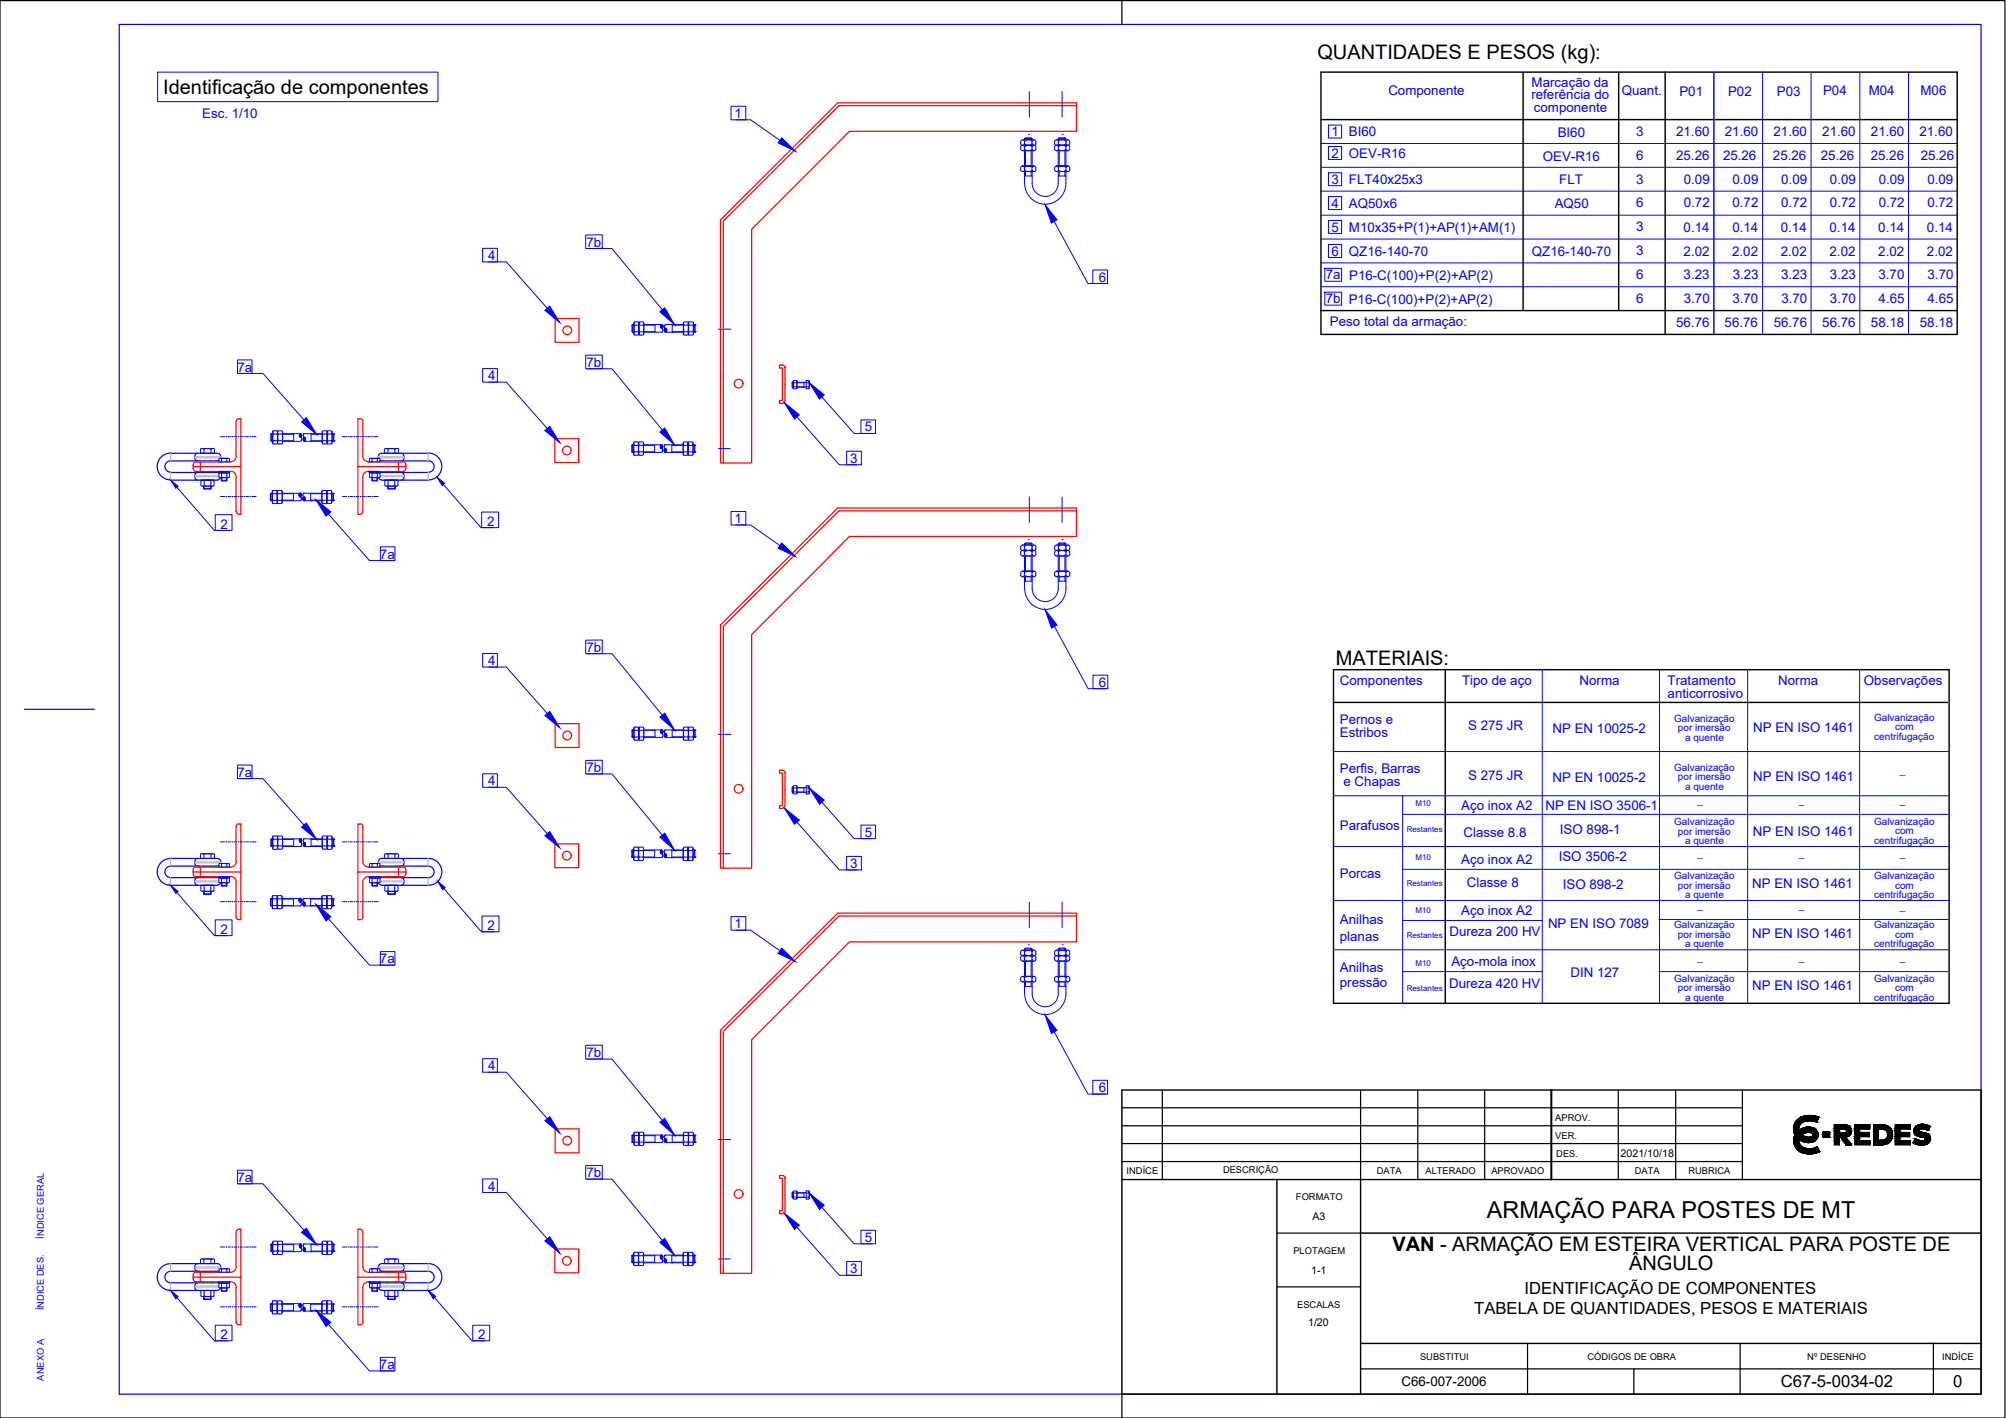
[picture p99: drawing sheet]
<svg xmlns="http://www.w3.org/2000/svg" width="420mm" height="297mm" viewBox="0 0 420 297" stroke-linecap="round" stroke-linejoin="round" font-family="sans-serif">
<defs><g id="words">
<text font-size="4.9" x="311.4" y="255">ARMAÇÃO PARA POSTES DE MT</text>
<g font-size="4.2">
<text x="275.9" y="12.3">QUANTIDADES E PESOS (kg):</text>
<text x="34.2" y="19.8">Identificação de componentes</text>
<text x="279.8" y="139.2">MATERIAIS:</text>
<text x="291.6" y="262.1">VAN - ARMAÇÃO EM ESTEIRA VERTICAL PARA POSTE DE</text>
<text x="341.2" y="266.1">ÂNGULO</text>
</g>
<g font-size="3.5">
<text x="308.8" y="275.2">TABELA DE QUANTIDADES, PESOS E MATERIAIS</text>
<text x="319.3" y="271">IDENTIFICAÇÃO DE COMPONENTES</text>
<text x="373" y="290.6">C67-5-0034-02</text>
<text x="409.1" y="290.6">0</text>
</g>
<g font-size="2.8" fill="#00f">
<text x="290.8" y="19.8">Componente</text>
<text x="320.8" y="20.8">referência do</text>
<text x="320.8" y="18.1">Marcação da</text>
<text x="321.3" y="23.5">componente</text>
<text x="339.7" y="19.8">Quant.</text>
<text x="351.7" y="20.1">P01</text>
<text x="361.9" y="20.1">P02</text>
<text x="372.2" y="20.1">P03</text>
<text x="381.8" y="19.9">P04</text>
<text x="391.4" y="19.9">M04</text>
<text x="402.3" y="19.9">M06</text>
<text x="42.3" y="24.7">Esc. 1/10</text>
<text x="153.8" y="24.7">1</text>
<text x="278.8" y="28.6">1</text>
<text x="282.5" y="28.6">BI60</text>
<text x="326.3" y="28.6">BI60</text>
<text x="342.7" y="28.5">3</text>
<text x="351.1" y="28.5">21.60</text>
<text x="361.3" y="28.5">21.60</text>
<text x="371.5" y="28.5">21.60</text>
<text x="381.7" y="28.5">21.60</text>
<text x="391.9" y="28.5">21.60</text>
<text x="402" y="28.5">21.60</text>
<text x="278.8" y="33">2</text>
<text x="282.5" y="33">OEV-R16</text>
<text x="323.2" y="33.6">OEV-R16</text>
<text x="342.7" y="33.5">6</text>
<text x="351.1" y="33.5">25.26</text>
<text x="360.9" y="33.5">25.26</text>
<text x="371.3" y="33.5">25.26</text>
<text x="381.4" y="33.5">25.26</text>
<text x="391.8" y="33.5">25.26</text>
<text x="402.3" y="33.5">25.26</text>
<text x="278.8" y="38.6">3</text>
<text x="282.5" y="38.6">FLT40x25x3</text>
<text x="326.6" y="38.6">FLT</text>
<text x="342.7" y="38.5">3</text>
<text x="352.7" y="38.6">0.09</text>
<text x="362.9" y="38.6">0.09</text>
<text x="373.1" y="38.6">0.09</text>
<text x="383.3" y="38.6">0.09</text>
<text x="393.5" y="38.6">0.09</text>
<text x="403.7" y="38.6">0.09</text>
<text x="278.8" y="43.5">4</text>
<text x="282.5" y="43.5">AQ50x6</text>
<text x="325.6" y="43.6">AQ50</text>
<text x="342.7" y="43.5">6</text>
<text x="352.7" y="43.4">0.72</text>
<text x="362.9" y="43.4">0.72</text>
<text x="373.1" y="43.4">0.72</text>
<text x="383.3" y="43.4">0.72</text>
<text x="393.5" y="43.4">0.72</text>
<text x="403.7" y="43.4">0.72</text>
<text x="122.9" y="51.7">7b</text>
<text x="278.8" y="48.5">5</text>
<text x="278.8" y="53.5">6</text>
<text x="282.5" y="48.5">M10x35+P(1)+AP(1)+AM(1)</text>
<text x="282.5" y="53.5">QZ16-140-70</text>
<text x="320.8" y="53.6">QZ16-140-70</text>
<text x="342.7" y="48.5">3</text>
<text x="342.7" y="53.5">3</text>
<text x="352.6" y="53.6">2.02</text>
<text x="352.6" y="48.6">0.14</text>
<text x="362.8" y="53.6">2.02</text>
<text x="362.8" y="48.6">0.14</text>
<text x="373" y="53.6">2.02</text>
<text x="373" y="48.6">0.14</text>
<text x="383.2" y="53.6">2.02</text>
<text x="383.2" y="48.6">0.14</text>
<text x="393.4" y="53.6">2.02</text>
<text x="393.4" y="48.6">0.14</text>
<text x="403.6" y="53.6">2.02</text>
<text x="403.6" y="48.6">0.14</text>
<text x="102.3" y="54.5">4</text>
<text x="230.1" y="59">6</text>
<text x="277.7" y="58.5">7a</text>
<text x="282.6" y="58.7">P16-C(100)+P(2)+AP(2)</text>
<text x="342.7" y="58.5">6</text>
<text x="352.6" y="58.4">3.23</text>
<text x="362.9" y="58.4">3.23</text>
<text x="373.1" y="58.4">3.23</text>
<text x="383.3" y="58.4">3.23</text>
<text x="393.4" y="58.4">3.70</text>
<text x="403.7" y="58.4">3.70</text>
<text x="277.7" y="63.5">7b</text>
<text x="282.5" y="63.7">P16-C(100)+P(2)+AP(2)</text>
<text x="342.7" y="63.5">6</text>
<text x="352.7" y="63.5">3.70</text>
<text x="362.8" y="63.5">3.70</text>
<text x="373.1" y="63.5">3.70</text>
<text x="383.3" y="63.5">3.70</text>
<text x="393.5" y="63.5">4.65</text>
<text x="403.7" y="63.5">4.65</text>
<text x="278.6" y="68.2">Peso total da armação:</text>
<text x="351.1" y="68.5">56.76</text>
<text x="361.2" y="68.5">56.76</text>
<text x="371.5" y="68.5">56.76</text>
<text x="381.7" y="68.5">56.76</text>
<text x="391.9" y="68.5">58.18</text>
<text x="402.1" y="68.5">58.18</text>
<text x="49.7" y="77.8">7a</text>
<text x="122.9" y="76.9">7b</text>
<text x="102.3" y="79.6">4</text>
<text x="181.1" y="90.4">5</text>
<text x="178.1" y="97">3</text>
<text x="46.2" y="110.7">2</text>
<text x="102" y="110.1">2</text>
<text x="153.8" y="109.6">1</text>
<text x="79.6" y="117">7a</text>
<text x="122.9" y="136.6">7b</text>
<text x="102.3" y="139.3">4</text>
<text x="230.2" y="143.8">6</text>
<text x="280.6" y="143.4">Componentes</text>
<text x="306.2" y="143.4">Tipo de aço</text>
<text x="330.8" y="143.4">Norma</text>
<text x="349.3" y="143.5">Tratamento</text>
<text x="372.4" y="143.4">Norma</text>
<text x="390.4" y="143.4">Observações</text>
<text x="349.3" y="146.3">anticorrosivo</text>
<text x="280.6" y="151.7">Pernos e</text>
<text x="280.6" y="154.4">Estribos</text>
<text x="307.5" y="153">S 275 JR</text>
<text x="325.2" y="153.6">NP EN 10025-2</text>
<text x="367.2" y="153.4">NP EN ISO 1461</text>
<text x="122.9" y="161.7">7b</text>
<text x="280.6" y="162">Perfis, Barras</text>
<text x="49.7" y="162.7">7a</text>
<text x="102.3" y="164.5">4</text>
<text x="281.4" y="164.7">e Chapas</text>
<text x="307.5" y="163.3">S 275 JR</text>
<text x="325.2" y="163.9">NP EN 10025-2</text>
<text x="367.2" y="163.7">NP EN ISO 1461</text>
<text x="280.6" y="173.9">Parafusos</text>
<text x="306.1" y="169.7">Aço inox A2</text>
<text x="323.7" y="169.7">NP EN ISO 3506-1</text>
<text x="181.1" y="175.2">5</text>
<text x="306.5" y="175.2">Classe 8.8</text>
<text x="326.7" y="174.7">ISO 898-1</text>
<text x="367.2" y="175.2">NP EN ISO 1461</text>
<text x="178.1" y="181.8">3</text>
<text x="280.6" y="183.9">Porcas</text>
<text x="306.1" y="181">Aço inox A2</text>
<text x="307.3" y="185.7">Classe 8</text>
<text x="326.5" y="180.4">ISO 3506-2</text>
<text x="367" y="186">NP EN ISO 1461</text>
<text x="306.1" y="191.7">Aço inox A2</text>
<text x="327.3" y="186.3">ISO 898-2</text>
<text x="46.2" y="195.6">2</text>
<text x="102.1" y="194.8">2</text>
<text x="153.8" y="194.5">1</text>
<text x="280.6" y="193.7">Anilhas</text>
<text x="280.6" y="197.1">planas</text>
<text x="303.6" y="196.1">Dureza 200 HV</text>
<text x="324.2" y="194.5">NP EN ISO 7089</text>
<text x="367" y="196.5">NP EN ISO 1461</text>
<text x="79.6" y="201.7">7a</text>
<text x="280.6" y="203.6">Anilhas</text>
<text x="304" y="202.4">Aço-mola inox</text>
<text x="280.6" y="206.7">pressão</text>
<text x="303.5" y="207">Dureza 420 HV</text>
<text x="328.9" y="204.6">DIN 127</text>
<text x="367" y="207.5">NP EN ISO 1461</text>
<text x="122.9" y="221.4">7b</text>
<text x="102.3" y="224.2">4</text>
<text x="230.1" y="228.8">6</text>
<text x="49.7" y="247.6">7a</text>
<text x="102.3" y="249.4">4</text>
<text x="122.9" y="246.6">7b</text>
<text x="181.1" y="260.2">5</text>
<text x="178.1" y="266.7">3</text>
<text x="46.2" y="280.5">2</text>
<text x="100.2" y="280.5">2</text>
<text x="79.6" y="286.8">7a</text>
</g>
<text font-size="2.8" x="293.5" y="290.4">C66-007-2006</text>
<g font-size="2.2">
<text x="339.4" y="242.3">2021/10/18</text>
<text x="274.9" y="255.5">A3</text>
<text x="274.6" y="266.8">1-1</text>
<text x="274" y="277.9">1/20</text>
</g>
<g font-size="2.1" fill="#00f">
<text x="350.6" y="151.2">Galvanização</text>
<text x="351.5" y="153.1">por imersão</text>
<text x="352.9" y="155.2">a quente</text>
<text x="392.5" y="151">Galvanização</text>
<text x="392.6" y="155">centrifugação</text>
<text x="396.9" y="153">com</text>
<text x="350.6" y="161.5">Galvanização</text>
<text x="351.5" y="163.5">por imersão</text>
<text x="352.9" y="165.5">a quente</text>
<text x="397.9" y="162.1">_</text>
<text x="350.6" y="172.9">Galvanização</text>
<text x="355.6" y="168.4">_</text>
<text x="376.8" y="168.4">_</text>
<text x="392.5" y="172.7">Galvanização</text>
<text x="397.9" y="168.4">_</text>
<text x="351.5" y="174.9">por imersão</text>
<text x="352.9" y="176.9">a quente</text>
<text x="355.6" y="179.6">_</text>
<text x="376.8" y="179.6">_</text>
<text x="392.6" y="176.8">centrifugação</text>
<text x="396.9" y="174.8">com</text>
<text x="397.9" y="179.6">_</text>
<text x="350.6" y="184.1">Galvanização</text>
<text x="392.5" y="184.1">Galvanização</text>
<text x="351.5" y="186.1">por imersão</text>
<text x="352.9" y="188.1">a quente</text>
<text x="355.6" y="190.4">_</text>
<text x="376.8" y="190.4">_</text>
<text x="392.6" y="188.1">centrifugação</text>
<text x="396.9" y="186.1">com</text>
<text x="397.9" y="190.5">_</text>
<text x="350.6" y="194.4">Galvanização</text>
<text x="351.5" y="196.4">por imersão</text>
<text x="392.5" y="194.4">Galvanização</text>
<text x="396.9" y="196.4">com</text>
<text x="352.9" y="198.4">a quente</text>
<text x="355.6" y="201.2">_</text>
<text x="376.8" y="201.2">_</text>
<text x="392.6" y="198.4">centrifugação</text>
<text x="397.9" y="201.2">_</text>
<text x="350.6" y="205.6">Galvanização</text>
<text x="351.5" y="207.6">por imersão</text>
<text x="352.9" y="209.6">a quente</text>
<text x="392.5" y="205.7">Galvanização</text>
<text x="392.6" y="209.7">centrifugação</text>
<text x="396.9" y="207.7">com</text>
</g>
<g font-size="2">
<text x="325.8" y="238.6">VER.</text>
<text x="325.8" y="234.9">APROV.</text>
<text x="256.2" y="245.8">DESCRIÇÃO</text>
<text x="288.4" y="245.9">DATA</text>
<text x="298.6" y="245.9">ALTERADO</text>
<text x="312.4" y="245.9">APROVADO</text>
<text x="326" y="242.4">DES.</text>
<text x="342.4" y="245.9">DATA</text>
<text x="353.7" y="245.9">RUBRICA</text>
<text x="236" y="246">INDÍCE</text>
<text x="271.4" y="251.4">FORMATO</text>
<text x="270.9" y="262.7">PLOTAGEM</text>
<text x="271.7" y="274">ESCALAS</text>
<text x="297.4" y="284.8">SUBSTITUI</text>
<text x="332.5" y="284.8">CÓDIGOS DE OBRA</text>
<text x="378.5" y="284.8">Nº DESENHO</text>
<text x="406.8" y="284.8">INDÍCE</text>
</g>
<g font-size="2" fill="#00f">
<text x="9.2" y="259.5" transform="rotate(-90 9.2 259.5)">ÍNDICE GERAL</text>
<text x="9.2" y="274.5" transform="rotate(-90 9.2 274.5)">ÍNDICE DES.</text>
<text x="9.2" y="289.2" transform="rotate(-90 9.2 289.2)">ANEXO A</text>
</g>
<g font-size="1.7" fill="#00f">
<text x="296.5" y="168.9">M10</text>
<text x="294.6" y="174.3">Restantes</text>
<text x="294.6" y="185.6">Restantes</text>
<text x="296.5" y="180.2">M10</text>
<text x="296.5" y="191.2">M10</text>
<text x="294.6" y="196.6">Restantes</text>
<text x="296.5" y="202.3">M10</text>
<text x="294.6" y="207.6">Restantes</text>
</g>
</g></defs>
<!-- layer: folha -->
<path d="M0 .1h419.9v296.9h-419.9zM235 .1v5M235 292v5" fill="none" stroke="#000" stroke-width=".25"/>
<path d="M25 5.1h389.9v286.9h-389.9zM5.1 148.6h14.7" fill="none" stroke="#00f" stroke-width=".25"/>
<!-- layer: Fino -->
<g fill="none" stroke="#00f" stroke-width=".21">
<path d="M33 15.1h58.7v6.2h-58.7zM215.6 19.2v5.4M222.5 19.2v5.4M359 15.1v55M369.2 15.1v55M379.3 15.1v55M389.5 15.1v55M399.7 15.1v55M153.1 22.3h3.1v2.8h-3.1zM154.1 25.1h3.1l6.2 4.3M213.8 30.8v.2a.41 .41 0 0 0 .3 .6 .41 .41 0 0 0 .5-.3M213.8 35.1v.5"/>
<path d="M213.8 29.6v.5M213.8 29.6l.4-.3 .4 .3a1.16 1.16 0 0 1 1.6 0l.4-.3 .4 .3M213.8 30.7l.4-.3 .4 .3a1.16 1.16 0 0 1 1.6 .1l.4-.4 .4 .3M213.8 35.1l.2-.3h.4l.2 .3v.5M214.2 30.4h2.4h-2.4M214.2 34.8h2.4h-2.4M214.2 29.3h2.4M214.2 31.6h2.4M214.2 34.8h2.4M214.2 35.9h2.4M214.6 29.3v-.3l.2-.1v.4M214.6 30.8v.5"/>
<path d="M214.6 36.9h1.6M214.6 29.6v.5M214.6 31.6v3.2M214.6 35.9v2.5M214.6 29h1.6M214.6 31.3a1.16 1.16 0 0 0 1.6 0l.4 .3 .4-.3M214.6 35.1a1.16 1.16 0 0 1 1.6 0l.4-.3 .4 .3M214.8 28.9h1.2M214.8 31.6v3.2M214.8 35.9v1M215.4 28.1h.1M216 31.6v3.2"/>
<path d="M216 35.9v1M216 29.3v-.4l.2 .1v.3M216.1 30.8v.5M216.1 35.1v.5M216.1 29.6v.5M216.2 35.9a5.1 5.1 0 0 0 .6 4.2 2.73 2.73 0 0 0 3 .9 2.73 2.73 0 0 0 1.8-2.6v-2.5M216.2 31.6v3.2M216.9 30.8v.5M216.9 35.1v.5M216.9 29.6v.5M217 30.1l-.4 .3-.4-.3a1.16 1.16 0 0 1-1.6 0l-.4 .3-.4-.3M217 35.6l-.4 .3-.4-.3a1.16 1.16 0 0 1-1.6 0l-.4 .3-.4-.3"/>
<path d="M220.9 29.6v.5M220.9 30.8v.5M220.9 35.1v.5M220.9 30.1l.4 .3 .4-.3M220.9 35.6l.4 .3 .4-.3M220.9 30.7l.4-.3 .4 .3M220.9 29.6l.4-.3 .4 .3M220.9 35.1l.4-.3 .4 .3M221.3 29.3h2.4M221.3 31.6h2.4M221.3 34.8h2.4M221.3 35.9h2.4"/>
<path d="M221.6 29v.3M221.6 31.6v3.2M221.6 36.9h1.7M221.7 29.6a1.11 1.11 0 0 1 1.6 0l.4-.3 .4 .3M221.7 30.1a1.16 1.16 0 0 0 1.6 0l.4 .3 .4-.3M221.7 31.3a1.16 1.16 0 0 0 1.6 0M221.7 35.6a1.16 1.16 0 0 0 1.6 0l.4 .3 .4-.3M221.7 30.8v.2a.41 .41 0 0 1-.3 .6 .41 .41 0 0 1-.5-.3M221.7 35.1v.5M221.7 29.6v.5M221.9 28.9v.4M221.9 31.6v3.2"/>
<path d="M221.9 35.9v1M221.9 28.9l-.3 .1h1.7l-.3-.1M221.9 28.9h1.1M222.5 28.1h.1M223 28.9v.4M223 31.6v3.2M223 35.9v1M223.3 35.9a6.7 6.7 0 0 1-1.1 5.3 4.3 4.3 0 0 1-4.8 1.3 4.3 4.3 0 0 1-2.8-4.1M223.3 30.8v.5M223.3 29v.3M223.3 29.6v.5M223.3 31.6v3.2"/>
<path d="M223.3 35.1a1.16 1.16 0 0 0-1.6 0M223.7 30.4h-2.4h2.4M223.7 34.8h-2.4h2.4M224.1 30.7l-.4-.3-.4 .3a1.16 1.16 0 0 0-1.6 .1M224.1 35.1l-.3-.3h-.3l-.2 .3v.5M224.1 30.8v.2a.41 .41 0 0 1-.3 .6 .41 .41 0 0 1-.5-.3M224.1 29.6v.5M224.1 35.1v.5M276.7 30.1h133.2M276.7 35h133.2M278.2 26.2h2.8v2.7h-2.8zM278.2 30.7h2.8v2.7h-2.8z"/>
<path d="M278.2 36.2h2.8v2.7h-2.8zM101.1 52h3.1v2.9h-3.1zM102.3 54.9h3.7l8.6 9.7M122.7 49.2h3.4v2.8l-3.4 .1zM123 52.1h5.2l10.5 12.8M220.8 46.4l7.1 13h3.7M228.9 56.6h3.1v2.8h-3.1zM276.7 40h133.2M276.7 45.1h133.2M276.7 50.1h133.2M276.7 55.1h133.2M277.5 56.2h3.5v2.7h-3.5z"/>
<path d="M278.2 41.2h2.8v2.7h-2.8zM278.2 46.2h2.8v2.7h-2.8zM278.2 51.2h2.8v2.7h-2.8zM49.7 75.4h3.1v2.8h-3.1zM49.9 78.2h5.2l8.6 9.8M101.1 77.2h3.1v2.8h-3.1zM122.7 74.4h3.4v2.8l-3.4 .1zM123 77.3h5.2l10.5 12.8M132.4 68.1v1.4l.1 .1M132.4 69.5h.1M132.4 68.8h.1M132.4 68.1h.1"/>
<path d="M132.4 68.1h.4M132.4 69.5h.4M132.5 68l-.1 .1M132.5 68v1.6M132.5 68h.3M132.5 69.6h.3M132.8 67.6l.1 1.9M132.9 68.1h.8M133.7 69.5h-.8l-.1 .5M133.7 69.5l.1 .5M133.8 67.6l-.1 1.9M133.8 67.6l-.1-.2h-.8l-.1 .2v2.4a.76 .76 0 0 0 1 0"/>
<path d="M133.8 67.6v2.4M133.8 67.6l.1-.2h.8l.1 2.6-.1 .2h-.8l-.1-.2M133.9 67.6v1.9M133.9 69.5h.8l.1 .5M133.9 68.1h.8M134 69.5l-.1 .5M134.8 68.1v1.4M134.8 67.6l-.1 .5M134.8 68.1h2.4M134.8 69.5h2.4M134.8 68h3.8M137.2 68v1.6"/>
<path d="M138.3 68.4l.3 .4M138.3 68.3l.4 .4M138.4 68.2v.3M138.4 68.6l.2 .2M138.4 68.2l.4 .5M138.4 68.5l.2 .3M138.5 68l-.1 .1 .4 .5M138.6 68l.2 .4M138.6 68.8l.2 .2v.5M138.6 68h-.1M138.6 68l.2 .1M138.6 68l.2 .2v-.1"/>
<path d="M138.8 69.5l-.2 .1h-3.8M138.8 68.5l-.2 .3M138.8 68.5l-.3-.4 .3 .6M138.9 68.2v.3M139.1 69.3l.3 .3M139.1 69.2l.3 .4M139.1 69.1l.4 .4M139.2 68.2v.3M139.2 69l.4 .5M139.2 69l.4 .5-.2 .1M139.2 68.5l.2 .3M139.2 68.9l.4 .4"/>
<path d="M139.2 69.5l.2 .1M139.3 68.1l-.1 .1M139.3 68.8l.4 .5M139.3 68.8v.7M139.4 68.8l.3 .4M139.4 68h3.7M139.4 69.6h3.7M139.4 68.8h-.1M139.4 68l-.2 .1M139.4 68.8l.2 .2M139.7 69.2l-.1 .3M140.8 69.6h.1"/>
<path d="M140.8 68.1h2.3M140.8 69.5h2.3M140.8 68v1.6M143.2 67.6l.1 1.9M143.3 68.1h.8M143.3 67.4h.8l.1 .2-.1 2.6h-.8l-.2-.2v-2.4zM144.1 68h.1M144.1 69.6h.1M144.2 67.6l-.1 1.9M144.2 70l-.1-.5h-.8l-.1 .5M144.3 67.6v1.9M144.3 67.4h.8l.1 .2v2.4l-.1 .2h-.8l-.1-.2z"/>
<path d="M144.3 69.5h.8M144.3 68.1h.8M144.3 69.5v.5M145.1 69.5l.1 .5M145.2 67.6l-.1 1.9M145.2 68.1h.4M145.2 68h.3M145.2 69.6h.3M145.2 69.5h.4M145.5 68h.1M145.5 69.6h.1M145.5 68v1.6"/>
<path d="M145.5 68l.1 .1M145.6 69.5h.1M145.6 68.8h.1M145.6 68.1h.1M145.6 68.1v1.4M145.6 69.5l-.1 .1M150.4 69h2.7M166.2 79.8v.3M166.2 79.7h.7v1.7h-.7l-.1-.1zM166.9 79.8v.3M168.9 79.7h.5l.1 .2-.1 1.5h-.5zM169.5 79.8l-.1 .3"/>
<path d="M276.7 60.1h133.2M277.5 61.2h3.5v2.7h-3.5zM42 94.1l1.5-.2 1.4 .2M42 94.1v.8h2.9v-.8M42.3 94h2.2M42.7 94.1v.8M44.2 94.1v.8M45.8 98.8h2.3v.2h-2.3zM45.8 96.1v.7h2.2v-.7M45.8 99.1v.9M45.9 96.1h1.6M45.9 99.1h2.1"/>
<path d="M46.1 99.1h1.7M46.2 91.5h.9M46.2 96h1.6M46.4 96.1v.7M46.4 99.1v.9M47.5 96.1v.7M47.5 99.1v.9M47.5 100h.5M47.5 96.1h.5M47.5 100h-1.6M47.8 91.5h.5M48 99.1v.9"/>
<path d="M49 91.5h.6M50.2 91.5h.6M51.5 91.5h.6M52.7 91.5h.9M56.7 91v1.3l.2 .2M56.7 92.3h.1M56.7 91.6h.1M56.7 91h.1M56.7 91h.4M56.7 92.3h.4M56.9 90.8l-.2 .2M56.9 90.8v1.7"/>
<path d="M56.9 90.8h.2M56.9 92.5h.2M57.2 90.4v1.9M57.2 92.3h.8M57.2 92.3v.5M58 92.3l.1 .5M58.1 90.9v1.4M58.1 90.4l-.1 .5h-.8M58.1 90.5l-.1-.3h-.8l-.1 .3 .1 2.5h.8l.1-.2M58.1 90.5v2.3M58.1 90.8h.1M58.1 92.5h.1"/>
<path d="M58.1 92.8l.1 .2h.9l.1-.2M58.1 90.5l.1-.3h.9l.1 2.6M58.2 90.4l.1 1.9M58.2 90.9h.9l.1 .7-.1 .7h-.9M58.3 92.3l-.1 .5M59.1 92.3l.1 .5M59.2 90.4l-.1 .5M59.2 92.5h3.7M59.2 91h2.3M59.2 92.3h2.3M59.2 90.8h3.7l.3 .3M61.5 90.8v1.7"/>
<path d="M62.7 91.3l.3 .3M62.7 91.2l.3 .4M62.7 91.1l.4 .5M62.7 91l.1 .5M62.7 91.4l.3 .2M62.8 91.5v.1M62.8 90.9l.3 .6zM62.8 90.9l.4 .4M62.8 90.8v.1M62.9 90.8l.3 .4M62.9 90.8h.2M63 91.6l.1 .1"/>
<path d="M63.1 90.8v.1M63.1 90.9v.1M63.1 91.7l.1 .5-.2 .2M63.1 91.5v.1M63.2 91v.4M63.5 92.2l.2 .3h3.8M63.5 92l.3 .4M63.5 91.9l.3 .5-.2-.1M63.5 91.9l.4 .4M63.5 91v.4M63.5 91.8l.5 .5-.1 .1M63.6 91.5v.1"/>
<path d="M63.6 91.4v.1M63.6 90.9v.1M63.6 91.6h.1M63.6 90.8v.1M63.7 90.8h3.8M63.7 91.6l.3 .4M63.7 91.6h.1M63.7 91.6l-.1 .1 .4 .5M63.7 90.8h-.1M63.8 91.6l.2 .2M63.9 91.6l.1 .1M63.9 91.7l.1 .3"/>
<path d="M64 92.1l-.4-.4v.6M64 92l-.1 .3M65.1 92.5h.1M65.1 91h2.4M65.1 92.3h2.4M65.1 90.8v1.7M67.5 90.4l.1 .5M67.6 90.9v1.4h.8M67.6 90.9h.8M67.6 90.2h.8l.1 .3v2.3a.77 .77 0 0 1-1 0v-2.3zM67.6 92.3l-.1 .5M68.4 92.3l.1 .5"/>
<path d="M68.5 90.8h.1M68.5 92.5h.1M68.5 90.4l-.1 1.9M68.5 90.5l.1 2.5h.9l.1-.2M68.5 90.5l.1-.3h.9l.1 2.6M68.6 90.4l.1 .5M68.6 90.9h.9l.1 .7-.1 .7h-.9M68.6 90.9v1.4M68.7 92.3l-.1 .5M69.5 92.3v.5M69.5 90.4v.5M69.6 91h.3"/>
<path d="M69.6 90.8h.2M69.6 92.5h.2M69.6 92.3h.3M69.8 90.8h.1M69.8 92.5h.1M69.8 90.8v1.7M69.8 90.8l.1 .2M69.9 92.3h.1M69.9 91.6h.1M69.9 91h.1M69.9 91v1.3M69.9 92.3l-.1 .2"/>
<path d="M71.7 91.5h.9M73.3 91.5h.5M74.5 91.5h.6M75.8 91.5h.5M77 91.5h.6M77.3 98.8h2.4v.2h-2.4zM77.4 99.1v.9M77.4 96.1l2-.1 .2 .1v.7h-2.2v-.7M77.4 99.1h2.2M77.7 96h1.5M77.7 99.1h1.6M77.9 96.1v.7"/>
<path d="M77.9 99.1v.9M78.3 91.5h.9M79 96.1v.7M79 99.1v.9M79.6 99.1v.9h-2.2M80.5 94.1v.8h2.9v-.8M80.9 94h2.2M81.3 94.1v.8M82.7 94.1v.8M83.5 94.1l-1.5-.2-1.5 .2M102.3 80h3.7l8.6 9.8M132.3 93.3v1.4l.2 .1"/>
<path d="M132.3 94.7h.1M132.3 94h.1M132.3 93.3h.1M132.3 93.3h.4M132.3 94.7h.4M132.5 93.2l-.2 .1M132.5 93.2v1.6M132.5 93.2h.2M132.5 94.8h.2M132.8 92.7v1.9M132.8 94.7h.8l.1 .5M132.8 93.3h.8"/>
<path d="M132.9 94.7l-.1 .5M133.7 93.3v1.3M133.7 92.7l-.1 .5M133.7 92.8l-.1-.2h-.8l-.1 .2 .1 2.6h.8l.1-.3M133.7 92.8v2.3M133.7 93.2h.1M133.7 94.8h.1M133.7 95.1l.2 .3h.8l.1-.3M133.7 92.8l.2-.2h.8l.1 .2v2.3M133.8 92.7l.1 .5M133.8 93.3v1.3M133.9 94.7h.8"/>
<path d="M133.9 93.3h.8M133.9 94.7l-.1 .5M134.8 92.7v2.4M134.8 93.3h2.3M134.8 94.7h2.3M134.8 93.2h3.7M134.8 94.8h3.7M137.1 93.2v1.6M138.3 93.8l.2 .2M138.3 93.6l.3 .4M138.3 93.5l.5 .5M138.3 93.4l.4 .5"/>
<path d="M138.3 93.7l.1-.4 .4 .5M138.3 93.3l.4 .5 .1-.1M138.4 93.8l.1 .2M138.4 93.7v.1M138.4 93.2l.4 .4M138.4 93.1h.2l.2 .3M138.4 93.2h.1M138.5 93.2l.3 .4M138.5 94h.1M138.6 93.2l.1 .2M138.6 94.7h-.1M138.7 94.1l.1 .1"/>
<path d="M138.7 93.8l-.2 .2M138.7 94.2v.3M138.8 94.5l-.1 .1M138.8 94.6l-.1 .1M138.8 93.4v.3M139.1 94.4l.3 .4M139.1 94.3l.3 .4h-.2M139.1 93.7l.1 .1M139.1 94.2v.3M139.1 94.1l.4 .5M139.2 93.8v.1M139.2 94.1l.3 .6"/>
<path d="M139.2 93.9l.1 .1M139.3 94.7l-.2-.2 .2 .3h3.8M139.3 94h-.1l.4 .5-.2 .2M139.3 94l.3 .3M139.3 93.2h3.8M139.3 94h.1M139.3 94l.3 .4v-.2M139.3 93.1l-.2 .2v.4M139.4 94l.2 .2-.1-.1M139.4 94h.1M140.7 94.8h.1M140.7 93.3h2.4"/>
<path d="M140.7 94.7h2.4M140.7 93.2v1.6M143.2 92.7v2.4M143.2 93.3h.8M143.2 94.7h.8l.1 .5M143.2 92.6h.8l.1 .2-.1 2.6h-.8l-.1-.3zM144 93.3v1.3M144.1 92.7l-.1 .5M144.2 92.7v1.9M144.2 92.6h.9l.1 .2-.1 2.6h-.9l-.1-.3v-2.3zM144.2 94.7h.9v.5M144.2 93.3h.9"/>
<path d="M144.2 94.7v.5M145.1 93.3v1.3M145.1 92.7v.5M145.2 93.3h.3M145.2 93.2h.2M145.2 94.8h.2M145.2 94.7h.3M145.4 93.2h.1M145.4 94.8h.1M145.4 93.2v1.6M145.4 93.2l.1 .1M145.5 94.7h.1"/>
<path d="M145.5 94h.1M145.5 93.3h.1M145.5 93.3v1.4M145.5 94.7l-.1 .1M150.4 94h2.5M165.9 80.2v.8l.1 .1M165.9 81h.2M165.9 80.2h.2M166 80.1l-.1 .1M166 80.1v1M166 81.1h.1M166 80.1h.1"/>
<path d="M166.2 81h2.2M166.2 80.2h2.2M166.2 80.1v1.2M166.9 80.1v1.2M166.9 87.3l8.9 10.1h3.7M166.9 81.1h2M166.9 80.1h2M168.5 80.1l-.1 .1v.8l.1 .1M168.9 80.2l.5-.1v.9M168.9 81h.5M169.4 81l.1 .3M172.2 83.2l6.7 7.6h3.7"/>
<path d="M177.3 94.5h3.1v2.9h-3.1zM180.3 88h3.1v2.8h-3.1zM37 102.1l7.9 9h2.7M42 100.6h2.9M42.1 100.7v1l.5 .1 .2-.1M42.1 100.7l1.4-.2 .6 .2M42.4 101.8h2.1M42.6 101.8v.6M42.8 101.8v.6h-.2h1.6h-.1v-.6M42.8 102.4h1.3M42.8 100.7v1M44.2 100.7l-.1 1-.6 .1-.7-.1"/>
<path d="M44.2 100.7l.4-.2 .3 .2M44.2 101.8v.6M44.8 100.7v1M44.9 101.7l-.3 .1-.4-.1M45.1 107.8h3.5v3.3h-3.5zM46.1 100.1h1.7M46.2 104h.9M46.4 100.1v.5M46.4 100.6h1.1M46.4 100.6l.1 .1M46.5 100.1v.6M47.4 100.1v.6h-.9"/>
<path d="M47.5 100.6l-.1 .1M47.5 100.1v.5M47.8 104h.5M49 104h.6M50.2 104h.6M51.5 104h.6M52.7 104h.9M56.6 103.4v1.4l.2 .1M56.6 104.8h.1M56.6 104.1h.1M56.6 103.4h.1M56.6 103.4h.4"/>
<path d="M56.6 104.8h.4M56.8 103.3l-.2 .1M56.8 103.3v1.6M56.8 103.3h.2M56.8 104.9h.2M57.1 102.9l.1 .5M57.1 104.8h.9M57.1 103.4v1.4M57.2 104.8l-.1 .5M58 103.4l.1 1.9M58.1 102.9l-.1 .5h-.9M58.1 102.9l-.1-.2h-.9l-.1 .2 .1 2.6h.9l.1-.2"/>
<path d="M58.1 102.9v2.4M58.1 102.9l.1-.2h.8l.1 2.6-.1 .2h-.8l-.1-.2M58.1 102.9l.1 .5M58.2 104.8h.8M58.2 103.4v1.4M58.2 104.8l-.1 .5M59 103.4l.1 1.9M59.1 102.9l-.1 .5h-.8M59.1 103.4h2.4M59.1 104.8h2.4M59.1 103.3h3.8l.2 .2M61.5 103.3v1.6"/>
<path d="M62.6 103.8l.3 .3M62.6 103.6l.3 .4M62.6 103.8v-.3l.4 .5M62.7 103.9l.1 .2M62.7 103.5l.3 .5M62.7 103.8l.2 .3M62.7 103.4l.4 .5M62.7 103.4l.4 .4M62.8 103.3l.3 .4M62.9 104.1l.2 .2v.3M63 104.9h-3.9M63.1 104l-.2 .1"/>
<path d="M63.1 103.5v.2M63.1 104.6l-.1 .2M63.1 103.5l-.2-.2-.2 .2M63.1 103.7v.3M63.4 104.6l.3 .3M63.4 104.5l.3 .4M63.4 104.4l.4 .5M63.4 104.3l.4 .5M63.4 103.5v.3M63.5 104.3l.3 .4M63.5 103.8l.2 .3M63.5 104.8h.1"/>
<path d="M63.5 104.6v.2M63.5 104.1l.4 .5M63.6 104.1l-.1 .1M63.6 104.1l.3 .4M63.7 103.3h3.7M63.7 104.9h3.7M63.7 104.1l.2 .2M63.7 104.1h-.1M63.7 103.3l-.2 .2M63.8 104.9h-.1M63.9 104.3v.3l-.4-.4v.4M63.9 104.6l-.1 .2"/>
<path d="M65.1 104.9h.1M65.1 103.4h2.3M65.1 104.8h2.3M65.1 103.3v1.6M67.5 102.9v.5M67.5 104.8h.8M67.5 103.4v1.9M68.4 104.8v.5M68.4 103.4v1.4M68.4 103.3h.1M68.4 104.9h.1M68.4 102.9v.5h-.9"/>
<path d="M68.5 102.9a.76 .76 0 0 0-1.1 0v2.4a.76 .76 0 0 0 1.1 0M68.5 102.9v2.4M68.5 102.9l.1 .5M68.5 102.7h.9l.1 .2-.1 2.6h-.9v-.2zM68.5 104.8h.9M68.6 103.4v1.4M68.6 104.8l-.1 .5M68.8 107.7l8.6 9.7h5.2M69.4 104.8v.5M69.4 103.4v1.4M69.4 102.9v.5h-.9M69.5 103.4h.3"/>
<path d="M69.5 103.3h.2M69.5 104.9h.2M69.5 104.8h.3M69.7 103.3h.1M69.7 104.9h.1M69.7 103.3v1.6M69.7 103.3l.1 .1M69.8 104.8h.1M69.8 104.1h.1M69.8 103.4h.1M69.8 103.4v1.4M69.8 104.8l-.1 .1"/>
<path d="M71.8 104h.8M73.3 104h.6M74.5 104h.6M75.8 104h.6M77 104h.6M77.7 100.1h1.6M77.9 100.1v.5M77.9 100.6l.1 .1M77.9 100.6h1.2M78 100.1v.6h.9M78.3 104h.9M78.9 100.1v.6"/>
<path d="M79.1 100.6l-.2 .1M79.1 100.1v.5M79.7 114.5h3v2.9h-3zM80.5 100.6h2.9M80.6 100.7v1M80.6 101.7l1.4 .1 .7-.1M80.9 101.8h2.1M81.2 101.8v.6M81.3 100.7v1M81.3 101.8v.6h-.1h1.6h-.1v-.6M81.3 102.4h1.4M82.7 100.7v1"/>
<path d="M82.8 101.8v.6M83.4 100.7v1l-.5 .1-.2-.1M83.4 100.7l-1.4-.2-1.4 .2M92.9 101.5l7.8 9h2.7M100.9 107.3h3.5v3.2h-3.5zM153.1 107.1h3.1v2.9h-3.1zM154.1 110h3.1l6.2 4.3M213.8 115.6v.3a.41 .41 0 0 0 .3 .5 .41 .41 0 0 0 .5-.3M213.8 114.5v.5l.2 .3h.4l.2-.3M213.8 114.5l.4-.3 .4 .2a1.16 1.16 0 0 1 1.6 0l.4-.2 .4 .3M213.8 115.6l.4-.3 .4 .3a1.16 1.16 0 0 1 1.6 0l.4-.3 .4 .3M213.8 120l.4-.3 .4 .2a1.16 1.16 0 0 1 1.6 0l.4-.2 .4 .3"/>
<path d="M214.2 115.3h2.4h-2.4M214.2 119.7h2.4h-2.4M214.2 114.2h2.4M214.2 116.5h2.4M214.2 119.7h2.4M214.6 114.2v-.3l.2-.2v.5M214.6 115.6v.6M214.6 114.5v.5M214.6 116.5v3.2M214.6 113.9h1.6M214.6 115a1.16 1.16 0 0 0 1.6 0l.4 .3 .4-.3M214.6 116.1a1.16 1.16 0 0 0 1.6 0l.4 .4 .4-.4"/>
<path d="M214.8 116.5v3.2M214.8 113.7h1.2M215.4 113h.1M215.6 104.1v5.3M216 116.5v3.2M216 114.2v-.5l.2 .2v.3M216.1 115.6v.6M216.1 114.5v.5M216.2 116.5v3.2M216.9 115.6v.6M216.9 114.5v.5M220.9 114.5v.5"/>
<path d="M220.9 115.6v.6M220.9 115.6l.4-.3 .4 .3M220.9 114.5l.4-.3 .4 .3M220.9 120l.4-.3 .4 .3M221.3 114.2h2.4M221.3 116.5h2.4M221.3 119.7h2.4M221.6 113.9v.3M221.6 116.5v3.2M221.7 114.4a1.11 1.11 0 0 1 1.6 .1l.4-.3 .4 .3M221.7 119.9a1.11 1.11 0 0 1 1.6 .1l.4-.3 .4 .3M221.7 116.1a1.16 1.16 0 0 0 1.6 0"/>
<path d="M221.7 115a1.16 1.16 0 0 0 1.6 0M221.7 115.6v.3a.41 .41 0 0 1-.3 .5 .41 .41 0 0 1-.5-.3M221.7 114.5v.5l-.2 .3h-.4l-.2-.3M221.9 113.7v.5M221.9 116.5v3.2M221.9 113.7l-.3 .2h1.7l-.3-.2M221.9 113.7h1.1M222.5 113h.1M222.5 104.1v5.3M223 113.7v.5M223 116.5v3.2M223.3 115.6v.6"/>
<path d="M223.3 113.9v.3M223.3 114.5v.5M223.3 116.5v3.2M223.7 115.3h-2.4h2.4M223.7 119.7h-2.4h2.4M224.1 115.6l-.4-.3-.4 .3a1.16 1.16 0 0 0-1.6 0M224.1 115.6v.3a.41 .41 0 0 1-.3 .5 .41 .41 0 0 1-.5-.3M224.1 114.5v.3a.41 .41 0 0 1-.3 .5 .41 .41 0 0 1-.5-.3M101.1 136.9h3.1v2.8h-3.1zM102.3 139.7h3.7l8.6 9.8M122.7 134.1h3.4v2.8h-3.4zM123 136.9h5.2l10.5 12.9"/>
<path d="M213.8 120v.5M214.2 120.8h2.4M214.6 120v.5M214.6 120.8v2.5M214.6 121.7h1.6M214.8 120.8v.9M216 120.8v.9M216.1 120v.5M216.2 120.8a5.1 5.1 0 0 0 .6 4.2 2.73 2.73 0 0 0 3 .9 2.73 2.73 0 0 0 1.8-2.6v-2.5M216.9 120v.5M217 120.5l-.4 .3-.4-.3a1.16 1.16 0 0 1-1.6 0l-.4 .3-.4-.3M220.8 131.2l7.1 13.1h3.7"/>
<path d="M220.9 120v.5M220.9 120.5l.4 .3 .4-.3M221.3 120.8h2.4M221.6 121.7h1.7M221.7 120.5a1.16 1.16 0 0 0 1.6 0l.4 .3 .4-.3M221.7 120v.5M221.9 120.8v.9M223 120.8v.9M223.3 120.8a6.7 6.7 0 0 1-1.1 5.3 4.3 4.3 0 0 1-4.8 1.3 4.3 4.3 0 0 1-2.8-4.1M223.3 120v.5M224.1 120v.5M122.7 159.3l3.4-.1v2.9h-3.4z"/>
<path d="M132.4 153v1.3l.1 .2M132.4 154.3h.1M132.4 153.7h.1M132.4 153h.1M132.4 153h.4M132.4 154.3h.4M132.5 152.9l-.1 .1M132.5 152.9v1.6M132.5 152.9h.3M132.5 154.5h.3M132.8 152.4l.1 1.9M132.9 153h.8"/>
<path d="M133.7 154.4l-.8-.1-.1 .6M133.7 154.3l.1 .6M133.8 152.4l-.1 1.9M133.8 152.5l-.1-.2h-.8l-.1 .2v2.3a.76 .76 0 0 0 1 0M133.8 152.5v2.3M133.8 152.5l.1-.2h.8l.1 2.5-.1 .3h-.8l-.1-.3M133.9 152.4v1.9M133.9 154.4l.8-.1 .1 .6M133.9 153h.8M134 154.3l-.1 .6M134.8 152.9v1.4M134.8 152.4l-.1 .6"/>
<path d="M134.8 153h2.4M134.8 154.3h2.4M134.8 152.9h3.8M137.2 152.9v1.6M138.3 153.3l.3 .4M138.3 153.2l.4 .4M138.4 153.1v.3M138.4 153.5l.2 .2M138.4 153l.4 .5M138.4 153.4l.2 .3M138.5 152.9l.3 .1M138.5 152.9l-.1 .1 .4 .5"/>
<path d="M138.6 152.9l.2 .3M138.6 153.7l.2 .2v.4M138.6 152.9l.2 .2v-.1M138.8 154.3l-.2 .2h-3.8M138.8 153.4l-.2 .3M138.8 153.4l-.3-.4 .3 .6M138.9 153.1v.3M139.1 154.2l.3 .3M139.1 154.1l.3 .4M139.1 154l.4 .4M139.2 153.1v.3M139.2 153.9l.4 .5"/>
<path d="M139.2 153.8l.4 .5-.2 .2M139.2 153.4l.2 .3M139.2 153.7l.4 .5M139.2 154.3l.2 .2M139.3 153l-.1 .1M139.3 153.7l.4 .4M139.3 153.7v.6M139.4 153.7l.3 .3M139.4 152.9h3.7M139.4 154.5h3.7M139.4 153.7l.3 .4M139.4 153.7h-.1"/>
<path d="M139.4 152.9l-.2 .1M139.4 153.7l.2 .2M139.7 154.1l-.1 .2M140.8 154.5h.1M140.8 152.9v1.6M140.8 153h2.3M140.8 154.3h2.3M143.2 152.4l.1 1.9M143.3 153h.8M143.3 152.3h.8l.1 .2-.1 2.6h-.8l-.2-.3v-2.3zM144.1 152.9h.1M144.1 154.5h.1"/>
<path d="M144.2 152.4l-.1 1.9M144.2 154.9l-.1-.5-.8-.1-.1 .6M144.3 152.4v1.9M144.3 152.3h.8l.1 .2v2.3l-.1 .3h-.8l-.1-.3zM144.3 154.4h.8M144.3 153h.8M144.3 154.3v.6M145.1 154.3l.1 .6M145.2 152.4l-.1 1.9M145.2 153h.4M145.2 152.9h.3M145.2 154.5h.3"/>
<path d="M145.2 154.3h.4M145.5 152.9h.1M145.5 154.5h.1M145.5 152.9v1.6M145.5 152.9l.1 .1M145.6 154.3h.1M145.6 153.7h.1M145.6 153h.1M145.6 153v1.3M145.6 154.3l-.1 .2M150.4 153.8h2.7M228.9 141.4h3.1v2.9h-3.1z"/>
<path d="M279.3 157.4h128.9M323 140.3v69.8M347.6 140.3v69.7M366 140.3v69.9M389.5 140.3v69.8M42 178.9l1.5-.1 1.4 .1M42 179v.8h2.9v-.8M42.3 178.8h2.2M42.7 179v.8M44.2 179v.8M46.2 176.4h.9M47.8 176.4h.5"/>
<path d="M49 176.4h.6M49.7 160.3h3.1v2.8h-3.1zM49.9 163.1h5.2l8.6 9.7M50.2 176.4h.6M51.5 176.4h.6M52.7 176.4h.9M56.7 175.8v1.4l.2 .1M56.7 177.2h.1M56.7 176.5h.1M56.7 175.8h.1M56.7 175.8h.4M56.7 177.2h.4"/>
<path d="M56.9 175.7l-.2 .1M56.9 175.7v1.6M56.9 175.7h.2M56.9 177.3h.2M57.2 175.3v1.9M57.2 177.2h.8M57.2 177.2v.5M58 177.2l.1 .5M58.1 175.8v1.4M58.1 175.3l-.1 .5h-.8M58.1 175.3l-.1-.2h-.8l-.1 .2 .1 2.6h.8l.1-.2M58.1 175.3v2.4"/>
<path d="M58.1 175.7h.1M58.1 177.3h.1M58.1 177.7l.1 .2h.9l.1-.2M58.1 175.3l.1-.2h.9l.1 2.6M58.2 175.3l.1 1.9M58.2 175.8h.9l.1 .7-.1 .7h-.9M58.3 177.2l-.1 .5M59.1 177.2l.1 .5M59.2 175.3l-.1 .5M59.2 177.3h3.7M59.2 175.8h2.3M59.2 177.2h2.3"/>
<path d="M59.2 175.7h3.7l.2 .3v-.2M61.5 175.7v1.6M62.7 176.1l.3 .4M62.7 176l.4 .4M62.7 176.3l.2 .2M62.8 176.3v.1M62.8 175.8l.3 .6-.4-.5M62.8 175.8l-.1 .3 .1 .3M62.8 175.8l.4 .4M62.8 175.7v.1M62.9 175.7l.3 .4M62.9 176.4l.1 .1"/>
<path d="M62.9 175.7h.2M63 176.5l.1 .1M63.1 175.7v.1M63.1 176.6l.1 .4-.2 .3M63.1 176.3v.1M63.2 175.9v.3M63.5 177.1l.2 .2M63.5 176.9l.3 .4M63.5 176.8l.3 .5M63.5 176.7l.4 .5M63.5 175.9v.3M63.5 176.6l.5 .6h-.1"/>
<path d="M63.6 176.3v.1M63.6 176.2v.2M63.6 177.2l.1 .1M63.6 175.8v.2M63.6 176.4l.1 .1M63.6 175.7v.1M63.7 175.7h3.8M63.7 177.3h3.8M63.7 176.5l.3 .4M63.7 176.5h.1M63.7 176.5l-.1 .1 .4 .5M63.7 175.7h-.1"/>
<path d="M63.8 176.5l.2 .2M63.8 177.2l-.1 .1M63.9 176.5l.1 .1M63.9 176.6l.1 .3M64 177l-.4-.4v.6M64 176.9l-.1 .3M65.1 177.3h.1M65.1 175.7v1.6M65.1 175.8h2.4M65.1 177.2h2.4M67.5 175.3l.1 .5M67.6 175.8v1.4h.8"/>
<path d="M67.6 175.8h.8M67.6 175.1h.8l.1 .2v2.4a.77 .77 0 0 1-1 0v-2.4zM67.6 177.2l-.1 .5M68.4 177.2l.1 .5M68.5 175.7h.1M68.5 177.3h.1M68.5 175.3l-.1 1.9M68.5 175.3l.1 2.6h.9l.1-.2M68.5 175.3l.1-.2h.9l.1 2.6M68.6 175.3l.1 .5M68.6 175.8h.9l.1 .7-.1 .7h-.9M68.6 175.8v1.4"/>
<path d="M68.7 177.2l-.1 .5M69.5 177.2v.5M69.5 175.3v.5M69.6 175.8h.3M69.6 175.7h.2M69.6 177.3h.2M69.6 177.2h.3M69.8 175.7h.1M69.8 177.3h.1M69.8 175.7v1.6M69.8 175.7l.1 .1M69.9 177.2h.1"/>
<path d="M69.9 176.5h.1M69.9 175.8h.1M69.9 175.8v1.4M69.9 177.2l-.1 .1M71.7 176.4h.9M73.3 176.4h.5M74.5 176.4h.6M75.8 176.4h.5M77 176.4h.6M78.3 176.4h.9M80.5 179v.8h2.9v-.8M80.9 178.8h2.2"/>
<path d="M81.3 179v.8M82.7 179v.8M83.5 178.9l-1.5-.1-1.5 .1M101.1 162.1h3.1v2.8h-3.1zM102.3 164.9h3.7l8.6 9.8M123 162.1h5.2l10.5 12.9M132.3 178.2v1.3l.2 .2M132.3 179.5h.1M132.3 178.8h.1M132.3 178.2h.1M132.3 178.2h.4M132.3 179.5h.4"/>
<path d="M132.5 178l-.2 .2M132.5 178v1.7M132.5 178h.2M132.5 179.7h.2M132.8 177.6v1.9M132.8 177.5h.8l.1 .2-.1 2.5h-.8l-.1-.2zM132.8 179.5h.8l.1 .6M132.8 178.2h.8M132.9 179.5l-.1 .6M133.7 178.1v1.4M133.7 177.6l-.1 .6M133.7 178h.1"/>
<path d="M133.7 179.7h.1M133.7 177.7l.2-.2h.8l.1 .2v2.3l-.1 .2h-.8l-.2-.2M133.8 177.6l.1 .6M133.8 178.1v1.4M133.9 179.5h.8l.1 .6M133.9 178.2h.8M133.9 179.5l-.1 .6M134.8 177.6l-.1 1.9M134.8 178.2h2.3M134.8 179.5h2.3M134.8 178h3.7M134.8 179.7h3.7"/>
<path d="M137.1 178v1.7M138.3 178.6l.2 .2M138.3 178.5l.3 .3M138.3 178.4l.3 .4M138.3 178.3l.4 .5M138.4 178.7l.1 .1M138.4 178.6v.1M138.4 178.2l.4 .4M138.4 178.2l-.1 .4M138.4 178.1l.4 .4M138.4 178.1l-.1 .1 .4 .5 .1-.1M138.5 178l.3 .4"/>
<path d="M138.5 178.8l.1 .1M138.5 178l-.1 .1M138.5 178l.2 .2M138.6 178l.1 .3M138.6 179.6h-.1M138.7 178.9l.1 .1M138.7 179v.4M138.7 178.2l.1 .1M138.7 178.7l-.2 .1M138.8 179.4l-.1 .1M138.8 179.5l-.1 .1M138.8 178.3v.3"/>
<path d="M139.1 179.3l.3 .4M139.1 179.1l.3 .5M139.1 179.1l.4 .5M139.1 178.6l.1 .1M139.1 179.4l.1 .2h.2M139.1 179.1l.2 .6h3.8M139.1 179l.4 .5M139.2 178.7l.1 .1M139.2 178.2l-.1 .4M139.2 178.9l.4 .5v-.3M139.2 178.9l.4 .4M139.3 178.9l-.2 .2"/>
<path d="M139.3 178.8l.3 .4M139.3 178.8l.3 .3M139.3 178.8l-.1 .1M139.4 178.8l.1 .3M139.6 179.4l-.2 .2M140.7 179.7h.1M140.7 178v1.7M140.7 178.2h2.4M140.7 179.5h2.4M143.1 178h-3.8l-.1 .2M143.2 177.6v1.9M143.2 178.2h.8"/>
<path d="M143.2 179.5h.8l.1 .6M143.2 179.5v.6M144 178.1v1.4M144.1 177.6l-.1 .6M144.1 177.7l-.1-.2h-.8l-.1 .2 .1 2.5h.8l.1-.2M144.2 177.6v1.9M144.2 179.5h.9v.6M144.2 177.5h.9l.1 .2-.1 2.5h-.9l-.1-.2v-2.3zM144.2 178.2h.9M144.2 179.5v.6M145.1 178.1v1.4M145.1 177.6v.6"/>
<path d="M145.2 178.2h.3M145.2 178h.2M145.2 179.7h.2M145.2 179.5h.3M145.4 178h.1M145.4 179.7h.1M145.4 178v1.7M145.4 178l.1 .2M145.5 179.5h.1M145.5 178.8h.1M145.5 178.2h.1M145.5 178.2v1.3"/>
<path d="M145.5 179.5l-.1 .2M150.4 178.8h2.5M165.9 165v.9l.1 .1M165.9 165.9h.2M165.9 165h.2M166 165h-.1M166 165v1M166 166h.1M166 165h.1M166.2 164.7v.3M166.2 165.9h2.2M166.2 165h2.2"/>
<path d="M166.2 165v1.2M166.9 165v1.2M166.9 164.8v-.2h-.7l-.1 .2v1.4l.1 .1h.7v-.1M166.9 172.2l8.9 10h3.7M166.9 164.8v1.4M166.9 166h2M166.9 165h2M166.9 164.7v.3M168.5 165h-.1v.9l.1 .1M168.9 165.9h.5M169.4 165v.9M169.4 165.9l.1 .3"/>
<path d="M169.5 164.7l-.1 .3h-.5M169.5 164.8l-.1-.2h-.5v1.7h.5l.1-.1M169.5 164.8v1.4M172.2 168.1l6.7 7.6h3.7M177.3 179.4h3.1v2.8h-3.1zM180.3 172.8h3.1v2.9h-3.1zM279.3 177.3h128.9M279.3 166.7h128.9M293.8 166.7v43.5M293.8 170.6h114.4M37 186.9l7.9 9.1h2.7M42 185.5h2.9"/>
<path d="M42.1 185.6v1l.5 .1 .2-.1M42.1 185.5l1.4-.1 .6 .1M42.4 186.7h2.1M42.6 186.7v.5M42.8 186.7v.7l-.2-.2h1.6l-.1 .2v-.7M42.8 185.6v1M42.8 187.4h1.3M44.2 185.6l-.1 1-.6 .1-.7-.1M44.2 185.5l.4-.1 .3 .1M44.2 186.7v.5M44.8 185.6v1M44.9 186.6l-.3 .1-.4-.1"/>
<path d="M45.1 192.7h3.5v3.3h-3.5zM45.8 183.6h2.3v.3h-2.3zM45.8 181v.6h2.2v-.6M45.8 184v.9M45.9 181h1.6M45.9 184h1.6M46.1 183.9h1.7M46.1 184.9h1.7M46.2 188.9h.9M46.2 180.9h1.6M46.4 184.9v.6M46.4 185.5h1.1"/>
<path d="M46.4 185.5l.1 .1M46.4 181v.6M46.4 184v.9M46.5 184.9v.7M47.4 184.9v.7h-.9M47.5 181v.6M47.5 184v.9M47.5 184.8h.5M47.5 181h.5M47.5 184h.5M47.5 184.8h-1.6M47.5 185.5l-.1 .1"/>
<path d="M47.5 184.9v.6M47.8 188.9h.5M48 184v.9M49 188.9h.6M50.2 188.9h.6M51.5 188.9h.6M52.7 188.9h.9M56.6 188.3v1.4l.2 .1M56.6 189.7h.1M56.6 189h.1M56.6 188.3h.1M56.6 188.3h.4"/>
<path d="M56.6 189.7h.4M56.8 188.2l-.2 .1M56.8 188.2v1.6M56.8 188.2h.2M56.8 189.8h.2M57.1 187.8l.1 .5M57.1 189.7h.9M57.2 189.7l-.1 .5M58 188.2l.1 2M58.1 187.8l-.1 .5h-.9v1.4M58.1 187.8l-.1-.2h-.9l-.1 .2 .1 2.6h.9l.1-.2M58.1 187.8v2.4"/>
<path d="M58.1 187.8l.1-.2h.8l.1 2.6-.1 .2h-.8l-.1-.2M58.1 187.8l.1 .5M58.2 189.7h.8M58.2 188.2v1.4M58.2 189.7l-.1 .5M59 188.2l.1 2M59.1 187.8l-.1 .5h-.8M59.1 188.3h2.4M59.1 189.7h2.4M59.1 188.2h3.8l.2 .2M61.5 188.2v1.6M62.6 188.6l.3 .4"/>
<path d="M62.6 188.5l.3 .5M62.6 188.6v-.2l.4 .5M62.6 188.6v.1M62.7 188.8l.1 .2M62.7 188.3l.3 .5M62.7 188.7l.2 .3M62.7 188.4l.2-.2 .2 .2M62.7 188.3l.4 .5M62.7 188.2l.4 .5M62.8 188.2l.3 .3M62.9 189l.2 .1v.4M63 189.7l-3.9 .1"/>
<path d="M63.1 188.8l-.2 .2M63.1 188.4v.2M63.1 189.5l-.1 .2M63.1 188.6v.2M63.4 189.5l.3 .3M63.4 189.4l.3 .4M63.4 189.3l.4 .4M63.4 189.2l.4 .5M63.4 188.4v.3M63.5 189.1l.3 .5M63.5 188.7l.2 .3M63.5 189.6l.1 .1"/>
<path d="M63.5 189.5v.2M63.5 189.1v.4M63.6 189l-.1 .1M63.6 189l.3 .3M63.7 188.2h3.7M63.7 189.8h3.7M63.7 189l.2 .2M63.7 189h-.1M63.7 188.2l-.2 .2M63.8 189.7l-.1 .1M63.9 189.4l-.4-.3 .4 .4-.1 .2M63.9 189.2v.3"/>
<path d="M65.1 189.8h.1M65.1 188.2v1.6M65.1 188.3h2.3M65.1 189.7h2.3M67.5 187.8v.5M67.5 189.7h.8M67.5 187.6h.8l.2 .2v2.4a.76 .76 0 0 1-1.1 0v-2.4zM67.5 188.2v2M68.4 189.7v.5M68.4 188.2v1.4M68.4 188.2h.1M68.4 189.8h.1"/>
<path d="M68.4 187.8v.5h-.9M68.5 187.8l.1 .5M68.5 187.6h.9l.1 .2-.1 2.6h-.9v-.2zM68.5 189.7h.9M68.6 188.2v1.4M68.6 189.7l-.1 .5M68.8 192.4l8.6 9.8h5.2M69.4 189.7v.5M69.4 188.3v1.4M69.4 187.8v.5h-.9M69.5 188.3h.3M69.5 188.2h.2"/>
<path d="M69.5 189.8h.2M69.5 189.7h.3M69.7 188.2h.1M69.7 189.8h.1M69.7 188.2v1.6M69.7 188.2l.1 .1M69.8 189.7h.1M69.8 189h.1M69.8 188.3h.1M69.8 188.3v1.4M69.8 189.7l-.1 .1M71.8 188.9h.8"/>
<path d="M73.3 188.9h.6M74.5 188.9h.6M75.8 188.9h.6M77 188.9h.6M77.3 183.6h2.4v.3h-2.4zM77.4 184v.9M77.4 181l2-.1 .2 .1v.6h-2.2v-.6M77.4 184h2.2v.8h-2.2M77.7 180.9h1.5M77.7 183.9h1.6M77.7 184.9h1.6M77.9 184.9v.6"/>
<path d="M77.9 185.5l.1 .1M77.9 185.5h1.2M77.9 181v.6M77.9 184v.9M78 184.9v.7h.9M78.3 188.9h.9M78.9 184.9v.7M79 181v.6M79 184v.9M79.1 185.5l-.2 .1M79.1 184.9v.6M79.7 199.3h3v2.9h-3z"/>
<path d="M80.5 185.5h2.9M80.6 185.6v1M80.6 186.6l1.4 .1 .7-.1M80.9 186.7h2.1M81.2 186.7v.5M81.3 185.6v1M81.3 186.7v.7l-.1-.2h1.6l-.1 .2v-.7M81.3 187.4h1.4M82.7 185.6v1M82.8 186.7v.5M83.4 185.6v1l-.5 .1-.2-.1M83.4 185.5l-1.4-.1-1.4 .1"/>
<path d="M93 186.1l7.8 9.1h2.7M101 191.9h3.5v3.3h-3.5zM153.1 192h3.1v2.9h-3.1zM154.1 194.9h3.1l6.2 4.3M213.8 199.4v.5l.2 .2h.4l.2-.2M213.8 199.4l.4-.4 .4 .4a1.16 1.16 0 0 1 1.6 0l.4-.4 .4 .4M214.2 199h2.4M214.6 199v-.2l.2-.2v.4M214.6 199.4v.5M214.6 198.8h1.6M214.6 199.9a1.16 1.16 0 0 0 1.6 0l.4 .3 .4-.3M214.8 198.6h1.2"/>
<path d="M215.4 197.9h.1M215.6 189v5.3M216 199v-.4l.2 .2v.2M216.1 199.4v.5M216.9 199.4v.5M220.9 199.4v.5M220.9 199.4l.4-.4 .4 .4M221.3 199h2.4M221.6 198.8v.2M221.7 199.9a1.16 1.16 0 0 0 1.6 0M221.7 199.4v.5l-.2 .2h-.4l-.2-.2M221.9 198.6v.4"/>
<path d="M221.9 198.6l-.3 .2h1.7l-.3-.2M221.9 198.6h1.1M222.5 197.9h.1M222.5 189v5.3M223 198.6v.4M223.3 198.8v.2M223.3 199.4v.5M224.1 199.4l-.4-.4-.4 .4a1.16 1.16 0 0 0-1.6 0M224.1 199.4v.2a.41 .41 0 0 1-.3 .6 .41 .41 0 0 1-.5-.3M279.3 199h128.7M279.3 188.6h128.9M293.8 182.1h95.6"/>
<path d="M293.8 192.8h29.2M347.5 192.6h60.5M389.5 182.1h18.7M122.7 219l3.4-.1v2.9l-3.4 .1zM213.8 204.9v.2a.41 .41 0 0 0 .3 .6 .41 .41 0 0 0 .5-.3M213.8 204.9l.4-.4 .4 .3a1.16 1.16 0 0 1 1.6 0l.4-.3 .4 .4M214.2 200.2h2.4h-2.4M214.2 204.5h2.4h-2.4M214.2 201.4h2.4M214.2 204.5h2.4M214.2 205.7h2.4M214.6 200.5l-.2-.3a.53 .53 0 0 0-.6 .6 .53 .53 0 0 0 .6 .5l.2-.3"/>
<path d="M214.6 200.5v.5M214.6 204.9v.5M214.6 201.4v3.1M214.6 205.7v2.5M214.6 206.6h1.6M214.6 201a1.16 1.16 0 0 0 1.6 0l.4 .3 .4-.3M214.6 205.4a1.16 1.16 0 0 0 1.6 0l.4 .3 .4-.3M214.8 201.4v3.1M214.8 205.7v.9M216 201.4v3.1M216 205.7v.9M216.1 200.5v.5"/>
<path d="M216.1 204.9v.5M216.2 208.2a2.73 2.73 0 0 0 2.7 2.7 2.73 2.73 0 0 0 2.7-2.7M216.2 201.4v3.1M216.2 205.7v2.5M216.9 200.5v.5M216.9 204.9v.5M217 200.5l-.4-.3-.4 .3a1.16 1.16 0 0 0-1.6 0M220.8 216.1l7.1 13.1h3.7M220.9 200.5v.5M220.9 204.9v.5M220.9 200.5l.2-.3a.53 .53 0 0 1 .6 .6 .53 .53 0 0 1-.6 .5l-.2-.3M220.9 204.9l.4-.4 .4 .4"/>
<path d="M221.3 201.4h2.4M221.3 204.5h2.4M221.3 205.7h2.4M221.6 201.4v3.1M221.6 205.7v2.5M221.6 206.6h1.7M221.7 204.8a1.11 1.11 0 0 1 1.6 .1l.4-.4 .4 .4M221.7 201a1.16 1.16 0 0 0 1.6 0M221.7 205.4a1.16 1.16 0 0 0 1.6 0M221.7 204.9v.2a.41 .41 0 0 1-.3 .6 .41 .41 0 0 1-.5-.3M221.9 201.4v3.1M221.9 205.7v.9"/>
<path d="M223 201.4v3.1M223 205.7v.9M223.3 208.2a4.3 4.3 0 0 1-4.4 4.3 4.3 4.3 0 0 1-4.3-4.3M223.3 200.5v.5M223.3 204.9v.5M223.3 201.4v3.1M223.3 205.7v2.5M223.3 200.5l.2-.3a.53 .53 0 0 1 .6 .6 .53 .53 0 0 1-.6 .5l-.2-.3M223.3 200.5a1.16 1.16 0 0 0-1.6 0M223.7 200.2h-2.4h2.4M223.7 204.5h-2.4h2.4M224.1 204.9v.5l-.3 .2h-.3l-.2-.2"/>
<path d="M293.8 203.5h29.2M347.5 203.5h60.5M101.1 221.8h3.1v2.8h-3.1zM102.3 224.6h3.7l8.6 9.7M123 221.9h5.2l10.5 12.8M132.4 237.9v1.4h.1M132.4 239.3h.1M132.4 238.6h.1M132.4 237.9h.1M132.4 237.9h.4M132.4 239.3h.4M132.5 237.8l-.1 .1"/>
<path d="M132.5 237.8v1.5M132.5 237.8h.3M132.5 239.3h.3M132.8 237.3l.1 .5M132.9 239.3h.8M132.9 239.2l-.1 .5M133.7 237.9h-.8v1.3M133.7 239.2l.1 .5M133.8 237.3l-.1 1.9M133.8 237.4l-.1-.2h-.8l-.1 .2v2.3a.76 .76 0 0 0 1 0M133.8 237.4v2.3M133.8 237.4l.1-.2h.8l.1 2.5-.1 .2h-.8l-.1-.2"/>
<path d="M133.9 237.3v1.9M133.9 239.3l.8-.1 .1 .5M133.9 237.9h.8M134 239.2l-.1 .5M134.8 237.8v1.4M134.8 237.3l-.1 .5M134.8 237.9h2.4M134.8 239.3h2.4M134.8 237.8h3.8M137.2 237.8v1.5M138.3 238.1l.4 .4-.4-.3M138.4 238v.3"/>
<path d="M138.4 238.4l.2 .1M138.4 237.9l.4 .5M138.4 238.3l.1 .2M138.4 237.9l.4 .4-.2 .2M138.5 237.8l.3 .7M138.5 237.8l.3 .4M138.5 238.5h.1M138.5 237.8l.3 .2-.2-.2M138.5 237.8l-.1 .1M138.6 237.8l.2 .3M138.6 238.5l.2 .3v.4M138.8 239.2l-.2 .1h-3.8"/>
<path d="M138.9 238v.3M139.1 239.1l.3 .2M139.1 239l.3 .3M139.1 238.9l.4 .4M139.2 238v.3M139.2 238.8l.4 .5M139.2 238.7l.4 .5-.2 .1M139.2 238.3l.2 .2M139.2 238.6l.4 .5M139.2 239.2l.2 .1M139.3 238.6l.4 .4M139.3 238.6v.6"/>
<path d="M139.4 238.6l.3 .3M139.4 237.8h3.7M139.4 239.3h3.7M139.4 238.5l.3 .4M139.4 238.5l-.1 .1M139.4 237.7l-.2 .3M139.4 238.6l.2 .1M139.7 238.9l-.1 .3M140.8 239.3h.1M140.8 237.8v1.5M140.8 237.9h2.3M140.8 239.3h2.3"/>
<path d="M143.2 237.3l.1 1.9M143.3 237.9h.8M143.3 237.2h.8l.1 .2-.1 2.5h-.8l-.2-.2v-2.3zM144.1 237.8h.1M144.1 239.3h.1M144.2 237.3l-.1 1.9M144.2 239.7l-.1-.4-.8-.1-.1 .5M144.3 237.3v1.9M144.3 237.2h.8l.1 .2v2.3l-.1 .2h-.8l-.1-.2zM144.3 239.3h.8M144.3 237.9h.8M144.3 239.2v.5"/>
<path d="M145.1 237.9l.1 1.8M145.2 237.3l-.1 .5M145.2 237.9h.4M145.2 237.8h.3M145.2 239.3h.3M145.2 239.3h.4M145.5 237.8h.1M145.5 239.3h.1M145.5 237.8v1.5M145.5 237.8l.1 .1M145.6 239.3h.1M145.6 238.6h.1"/>
<path d="M145.6 237.9h.1M145.6 237.9v1.4M145.6 239.3h-.1M150.4 238.7h2.7M228.9 226.3h3.1v2.9h-3.1zM49.7 245.1h3.1v2.9h-3.1zM49.9 248h5.2l8.6 9.7M67.6 260h.8l.1 .2v2.3l-.1 .3h-.8l-.1-.3v-2.3zM101.1 247h3.1v2.8h-3.1zM102.3 249.8h3.7l8.6 9.7M122.7 244.2l3.4-.1v2.9h-3.4zM123 247h5.2l10.5 12.8"/>
<path d="M165.9 249.9v.9l.1 .1M165.9 250.8h.2M165.9 249.9h.2M166 249.8l-.1 .1M166 249.8v1.1M166 250.9h.1M166 249.8h.1M166.2 249.6v1.5M166.2 250.8h2.2M166.2 249.9h2.2M166.9 249.6v-.1h-.7l-.1 .1v1.5l.1 .1h.7v-.1M166.9 257.1l8.9 10.1h3.7"/>
<path d="M166.9 249.6v1.5M166.9 250.9h2M166.9 249.8h2M168.5 249.8l-.1 .1v.9l.1 .1M168.9 250.8h.5M168.9 249.9h.5M169.4 250.8l.1 .3M169.5 249.6l-.1 1.2M169.5 249.6l-.1-.1h-.5v1.7h.5l.1-.1M169.5 249.6v1.5M172.2 252.9l6.7 7.6h3.7M180.3 257.7h3.1v2.8h-3.1z"/>
<path d="M37 271.8l7.9 9.1h2.7M42 263.8l1.5-.1 1.4 .1M42 263.9v.8h2.9v-.8M42 270.3h2.9M42.1 270.5v1l.5 .1 .2-.1M42.1 270.4l1.4-.1 .6 .1M42.3 263.7h2.2M42.4 271.6h2.1M42.6 271.6v.5M42.7 263.9v.8M42.8 271.6v.6l-.2-.1h1.6l-.1 .1v-.6M42.8 270.5v1"/>
<path d="M42.8 272.2h1.3M44.2 270.5l-.1 1-.6 .1-.7-.1M44.2 270.4l.4-.1 .3 .1M44.2 263.9v.8M44.2 271.6v.5M44.8 270.5v1M44.9 271.5l-.3 .1-.4-.1M45.1 277.6h3.5v3.3h-3.5zM45.8 268.5h2.3v.3h-2.3zM45.8 265.8v.7h2.2v-.7M45.8 268.9v.8M45.9 265.8h1.6"/>
<path d="M45.9 268.9h1.6M46.1 268.8h1.7M46.1 269.8h1.7M46.2 261.2h.9M46.2 273.8h.9M46.2 265.8h1.6M46.4 269.8v.6M46.4 270.4h1.1M46.4 270.4l.1 .1M46.4 265.8v.7M46.4 268.9v.8M46.5 269.8v.7"/>
<path d="M47.4 269.8v.7h-.9M47.5 265.8v.7M47.5 268.9v.8M47.5 269.7h.5M47.5 265.8h.5M47.5 268.9h.5M47.5 269.7h-1.6M47.5 270.4l-.1 .1M47.5 269.8v.6M47.8 261.2h.5M47.8 273.8h.5M48 268.9v.8"/>
<path d="M49 261.2h.6M49 273.8h.6M50.2 261.2h.6M50.2 273.8h.6M51.5 261.2h.6M51.5 273.8h.6M52.7 261.2h.9M52.7 273.8h.9M56.6 273.2v1.4h.2M56.6 274.6h.1M56.6 273.9h.1M56.6 273.2h.1"/>
<path d="M56.6 273.2h.4M56.6 274.6h.4M56.7 260.7v1.4l.2 .1M56.7 262.1h.1M56.7 261.4h.1M56.7 260.7h.1M56.7 260.7h.4M56.7 262.1h.4M56.8 273.1l-.2 .1M56.8 273.1v1.5M56.8 273.1h.2M56.8 274.6h.2"/>
<path d="M56.9 260.6l-.2 .1M56.9 260.6v1.6M56.9 260.6h.2M56.9 262.2h.2M57.1 272.6l.1 .5M57.1 273.2h.9l.1 .7-.1 .7h-.9zM57.2 274.5l-.1 .5M57.2 260.1v2M57.2 260.7h.8M57.2 262.1h.8M57.2 262v.6M58 274.5l.1 .6"/>
<path d="M58 262l.1 .6M58.1 272.6l-.1 .5M58.1 260.7v1.4M58.1 272.7l-.1-.2h-.9l-.1 .2 .1 2.5h.9l.1-.2M58.1 272.7v2.3M58.1 272.7l.1-.2h.8l.1 2.5-.1 .2h-.8l-.1-.2M58.1 260.1l-.1 .6M58.1 260.2l-.1-.2h-.8l-.1 .2 .1 2.6h.8l.1-.3M58.1 260.2v2.3M58.1 260.6h.1M58.1 262.2h.1M58.1 262.5l.1 .3h.9l.1-.3"/>
<path d="M58.1 260.2l.1-.2h.9l.1 2.5M58.1 272.6l.1 .5M58.2 273.2h.8v1.4h-.8zM58.2 260.1l.1 2M58.2 274.5l-.1 .5M58.2 260.7h.9l.1 .7-.1 .7h-.9M58.3 262l-.1 .6M59 274.5l.1 .6M59.1 272.6l-.1 .5M59.1 262l.1 .6M59.1 273.2h2.4M59.1 274.6h2.4"/>
<path d="M59.1 273.1h3.8l.2 .2M59.2 260.1l-.1 .6M59.2 262.2h3.7M59.2 260.7h2.3M59.2 262.1h2.3M59.2 260.6h3.7l.2 .2v-.1M61.5 273.1v1.5M61.5 260.6v1.6M62.6 273.5l.3 .3M62.6 273.4l.3 .4M62.6 273.4v-.1l.4 .5M62.6 273.4v.2"/>
<path d="M62.7 273.7l.1 .1M62.7 273.2l.3 .5M62.7 273.6l.2 .2M62.7 273.3l.2-.3 .2 .3M62.7 261.1l.3 .3M62.7 260.9l.3 .5M62.7 273.2l.4 .4M62.7 260.8l.4 .5M62.7 261.2l.2 .2M62.7 273.1l.4 .4M62.8 260.7v-.1l.4 .5M62.8 261.3v.1"/>
<path d="M62.8 260.7l.3 .5-.4-.4M62.8 260.7l-.1 .2 .1 .3M62.8 273.1l.3 .3M62.9 260.6l.3 .4M62.9 261.4h.1M62.9 260.6h.2M62.9 273.8l.2 .4-.1 .4M63 261.4l.2 .2M63 274.6h-3.9M63.1 260.6v.1M63.1 261.4h-.1M63.1 273.7l-.2 .1"/>
<path d="M63.1 273.3v.1M63.1 273.4v.3M63.1 261.3v.1M63.2 260.8v.3M63.2 261.6v.4l-.2 .2M63.4 274.4l.3 .2M63.4 274.3l.3 .3M63.4 274.2l.4 .4M63.4 273.3v.3M63.5 274l.3 .6-.4-.5M63.5 273.6l.2 .2M63.5 274.5l.1 .1"/>
<path d="M63.5 261.9l.2 .3M63.5 261.8l.3 .4M63.5 261.7l.3 .5M63.5 261.6l.4 .5M63.5 260.8v.3M63.5 273.9l.4 .4M63.5 261.5l.5 .5-.1 .1M63.6 261.3l.4 .4M63.6 261.1v.1M63.6 262l.1 .2M63.6 273.9l-.1 .1M63.6 261.6v.4"/>
<path d="M63.6 260.7v.1M63.6 261.5v.1M63.6 273.9l.3 .3M63.6 261.4l.4 .5M63.6 260.6v.1M63.7 273.1h3.7M63.7 274.6h3.7M63.7 273.8l.2 .3M63.7 273.8l-.1 .1M63.7 273l-.2 .3M63.7 260.6h3.8M63.7 262.2h3.8"/>
<path d="M63.7 273.9l.2 .2M63.7 260.5l-.1 .1M63.8 274.6h-.1M63.8 261.4l.2 .2M63.8 261.4l-.2 .1 .4 .4M63.8 262.1l-.1 .1M63.9 261.4l.1 .1M63.9 274.4l-.4-.4v.5M63.9 261.5l.1 .1M63.9 274.1l-.1 .5M63.9 261.6v.4M65.1 274.6h.1"/>
<path d="M65.1 273.1v1.5M65.1 273.2h2.3M65.1 274.6h2.3M65.1 262.2h.1M65.1 260.6v1.6M65.1 260.7h2.4M65.1 262.1h2.4M67.5 272.6v.5M67.5 273.2h.8M67.5 274.6l.9-.1v.5M67.5 272.5h.8l.2 .2v2.3a.76 .76 0 0 1-1.1 0v-2.3zM67.5 273.2v1.9"/>
<path d="M67.5 260.1l.1 .6M67.6 260.7v1.4h.8M67.6 260.7h.8M67.6 262l-.1 .6M68.4 273.2v1.4M68.4 273.1h.1M68.4 274.6h.1M68.4 272.6v.5M68.4 262l.1 .6M68.5 260.6h.1M68.5 262.2h.1M68.5 260.1l-.1 2"/>
<path d="M68.5 272.6l.1 .5M68.5 272.5h.9l.1 .2-.1 2.5h-.9v-.2zM68.5 260.2l.1 2.6h.9l.1-.3M68.5 260.2l.1-.2h.9l.1 2.5M68.6 274.5l-.1 .6M68.6 260.1l.1 .6M68.6 260.7h.9M68.6 260.7v1.4M68.7 262l-.1 .6M68.8 277.4l8.6 9.8h5.2M69.4 273.2h-.8l-.1 .7 .1 .7h.8v.4M69.4 273.2v1.4"/>
<path d="M69.4 272.6v.5M69.5 262v.6M69.5 273.2h.3M69.5 273.1h.2M69.5 274.6h.2M69.5 274.6h.3M69.5 260.7v1.4h-.9M69.5 260.1v.6M69.6 260.7h.3M69.6 260.6h.2M69.6 262.2h.2M69.6 262.1h.3"/>
<path d="M69.7 273.1h.1M69.7 274.6h.1M69.7 273.1v1.5M69.7 273.1l.1 .1M69.8 260.6h.1M69.8 262.2h.1M69.8 260.6v1.6M69.8 260.6l.1 .1M69.8 274.6h.1M69.8 273.9h.1M69.8 273.2h.1M69.8 273.2v1.4"/>
<path d="M69.8 274.6h-.1M69.9 262.1h.1M69.9 261.4h.1M69.9 260.7h.1M69.9 260.7v1.4M69.9 262.1l-.1 .1M71.7 261.2h.9M71.8 273.8h.8M73.3 261.2h.5M73.3 273.8h.6M74.5 261.2h.6M74.5 273.8h.6"/>
<path d="M75.8 261.2h.5M75.8 273.8h.6M77 261.2h.6M77 273.8h.6M77.3 268.5h2.4v.3h-2.4zM77.4 268.9v.8M77.4 265.8h2h.2v.7h-2.2v-.7M77.4 268.9h2.2v.8h-2.2M77.7 265.8h1.5M77.7 268.8h1.6M77.7 269.8h1.6M77.9 269.8v.6"/>
<path d="M77.9 270.4l.1 .1M77.9 270.4h1.2M77.9 265.8v.7M77.9 268.9v.8M78 269.8v.7h.9M78.3 261.2h.9M78.3 273.8h.9M78.9 269.8v.7M79 265.8v.7M79 268.9v.8M79.1 270.4l-.2 .1M79.1 269.8v.6"/>
<path d="M80.5 263.9v.8h2.9v-.8M80.5 270.3h2.9M80.6 270.5v1M80.6 271.5l1.4 .1 .7-.1M80.9 263.7h2.2M80.9 271.6h2.1M81.2 271.6v.5M81.3 263.9v.8M81.3 270.5v1M81.3 271.6v.6l-.1-.1h1.6l-.1 .1v-.6M81.3 272.2h1.4M82.7 270.5v1"/>
<path d="M82.7 263.9v.8M82.8 271.6v.5M83.4 270.5v1l-.5 .1-.2-.1M83.4 270.4l-1.4-.1-1.4 .1M83.5 263.8l-1.5-.1-1.5 .1M91 271.8l7.8 9.1h2.8M99 277.6h3.6v3.3h-3.6zM132.3 263v1.4l.2 .1M132.3 264.4h.1M132.3 263.7h.1M132.3 263h.1M132.3 263h.4"/>
<path d="M132.3 264.4h.4M132.5 262.9l-.2 .1M132.5 262.9v1.6M132.5 262.9h.2M132.5 264.5h.2M132.8 262.5v1.9M132.8 264.4h.8l.1 .5M132.8 263h.8M132.9 264.4l-.1 .5M133.7 263v1.4M133.7 262.5l-.1 .5M133.7 262.6l-.1-.3h-.8l-.1 .3 .1 2.5h.8l.1-.2"/>
<path d="M133.7 262.6v2.3M133.7 262.9h.1M133.7 264.5h.1M133.7 262.6l.2-.3h.8l.1 .3v2.3a.76 .76 0 0 1-1.1 0M133.8 262.5l.1 .5M133.9 263h.8M133.9 264.4l-.1 .5M134.7 264.4l.1 .5M134.8 262.5l-.1 1.9h-.8l-.2-.7 .1-.7M134.8 263h2.3M134.8 264.4h2.3M134.8 262.9h3.7"/>
<path d="M134.8 264.5h3.7M137.1 262.9v1.6M138.3 263.5l.2 .2M138.3 263.4l.3 .3M138.3 263.3l.3 .4M138.3 263.2l.4 .4M138.4 263.6v.1M138.4 263l.4 .5-.3 .2M138.4 263l-.1 .3 .1 .3M138.4 263l.4 .4M138.4 263.7h.1M138.4 263l.3 .6"/>
<path d="M138.5 262.9l.3 .4M138.5 263.7l.1 .1M138.5 262.9h-.1M138.5 262.9l.2 .1M138.6 262.9l.1 .3M138.6 264.5h-.1M138.7 263.8h.1M138.7 263.8v.5M138.7 263l.1 .2M138.8 264.2l-.1 .2M138.8 264.4l-.1 .1M138.8 263.2v.3"/>
<path d="M139.1 264.1l.3 .4M139.1 264l.3 .5 .2-.3M139.1 263.9l.4 .5M139.1 264.2l.2 .3M139.1 264l.2 .5h3.8M139.2 263l-.1 .5 .2 .2M139.2 263.8l.4 .5v-.3M139.2 263.8l.4 .4M139.2 264.5h.2M139.3 263.8l-.2 .2M139.3 263.7l.3 .4M139.3 263.7l.3 .3"/>
<path d="M139.3 263.7l-.1 .1M139.4 263.8l.1 .1M140.7 264.5h.1M140.7 262.9v1.6M140.7 263h2.4M140.7 264.4h2.4M143.1 262.9h-3.8l-.1 .1M143.2 262.5v1.9M143.2 263h.8M143.2 264.4h.8M143.2 262.3h.8l.1 .3-.1 2.5h-.8l-.1-.2zM143.2 264.4v.5"/>
<path d="M144 264.4l.1 .5M144 263v1.4M144.1 262.5l-.1 .5M144.2 262.5v1.9M144.2 262.3h.9l.1 .3-.1 2.5h-.9l-.1-.2v-2.3zM144.2 264.4h.9v.5M144.2 263h.9M144.2 264.4v.5M145.1 263v1.4M145.1 262.5v.5M145.2 263h.3M145.2 262.9h.2"/>
<path d="M145.2 264.5h.2M145.2 264.4h.3M145.4 262.9h.1M145.4 264.5h.1M145.4 262.9v1.6M145.4 262.9l.1 .1M145.5 264.4h.1M145.5 263.7h.1M145.5 263h.1M145.5 263v1.4M145.5 264.4l-.1 .1M150.4 263.7h2.5"/>
<path d="M177.3 264.3h3.1v2.9h-3.1zM79.7 284.3h3v2.9h-3z"/>
</g>
<!-- layer: Medio -->
<g fill="none" stroke="#f00" stroke-width=".25">
<path d="M225.5 22.1h-49.8l-24.2 24.2v50.7M150.9 46.1l24.6-24.6h50v6h-47.6l-20.5 20.5v49h-6.5zM116.3 66.7h5v5h-5zM163.9 77.2v6.6M163.9 76.5h-.6v.6l.6 .1M163.9 76.5l.3 .1 .2 .4v7M116.2 91.9h5v5h-5zM163.7 83.9h-.4v.6h.6M163.9 83.8l-.1 .1M164.4 84l-.2 .4h-.3M225.5 107h-49.8l-24.2 24.2v50.7M150.9 130.9l24.6-24.5h50v6h-47.6l-20.5 20.5v49h-6.5z"/>
<path d="M116.3 151.6h5v5h-5zM116.2 176.8h5v5h-5zM163.7 168.8h-.4v.6h.6M163.9 168.6l-.1 .1M163.9 161.4h-.6v.6l.6 .1v6.5M163.9 161.4h.3l.2 .5v7M164.4 168.8l-.2 .5h-.3M225.5 191.9h-49.8l-24.2 24.2v50.6M150.9 215.8l24.6-24.5h50v6h-47.6l-20.5 20.5v48.9h-6.5zM116.3 236.5h5v5h-5zM163.7 253.6h-.4v.6h.6M163.9 253.5l-.1 .1"/>
<path d="M163.9 246.2h-.6v.6l.6 .1v6.6M163.9 246.2l.3 .1 .2 .4v7M164.4 253.7l-.2 .4-.3 .1M116.2 261.6h5v5h-5z"/>
<circle cx="118.8" cy="69.2" r=".91"/>
<circle cx="118.7" cy="94.4" r=".91"/>
<circle cx="154.7" cy="80.4" r=".91"/>
<circle cx="118.8" cy="154.1" r=".91"/>
<circle cx="118.7" cy="179.3" r=".91"/>
<circle cx="154.7" cy="165.2" r=".91"/>
<circle cx="118.8" cy="238.9" r=".91"/>
<circle cx="154.7" cy="250.1" r=".91"/>
<circle cx="118.7" cy="264.1" r=".91"/>
</g>
<path d="M163.3 76.5h.1M164.4 77h.1M163.3 83.9h.1M163.3 84.5h.1M163.3 168.8h.1M163.3 169.4h.1M163.3 161.4h.1M164.4 161.9h.1M163.3 253.6h.1M163.3 254.2h.1M163.3 246.2h.1M164.4 246.7h.1" fill="none" stroke="#f00" stroke-width=".21"/>
<!-- layer: Fino -->
<g fill="#00f" stroke="#00f" stroke-width=".21">
<path d="M163.7 28.9l2.9 2.8-3.6-1.8z"/>
<path d="M218.9 42.9l2.5 3.2-1.2 .6z"/>
<path d="M169.5 80.2l3.1 2.5-.9 .9z"/>
<path d="M138.2 65.3l1-.8 2.1 3.5z"/>
<path d="M114.1 65l1-.9 2.2 3.5z"/>
<path d="M164.2 84.3l3.2 2.6-1 .9z"/>
<path d="M91.6 100l1.5 1.3-.5 .4z"/>
<path d="M63.2 88.4l1-.9 2.1 3.5z"/>
<path d="M169.5 165l3.1 2.6-.9 .9z"/>
<path d="M164.2 169.2l3.2 2.6-1 .9z"/>
<path d="M169.5 249.9l3.1 2.6-.9 .9z"/>
<path d="M164.2 254.1l3.2 2.6-1 .8z"/>
<path d="M138.2 90.5l1-.8 2.1 3.5z"/>
<path d="M114.1 90.2l1-.9 2.2 3.4z"/>
<path d="M163.7 113.7l2.9 2.9-3.6-1.8z"/>
<path d="M218.9 127.7l2.5 3.2-1.1 .7z"/>
<path d="M138.2 150.2l1-.8 2.1 3.5z"/>
<path d="M114.1 149.9l1-.9 2.2 3.5z"/>
<path d="M63.2 173.3l1-.9 2.1 3.4z"/>
<path d="M138.2 175.4l1-.9 2.1 3.5z"/>
<path d="M114.1 175.1l1-.9 2.2 3.4z"/>
<path d="M163.7 198.6l2.9 2.9-3.6-1.8z"/>
<path d="M218.9 212.6l2.5 3.2-1.2 .7z"/>
<path d="M138.2 235.1l1-.8 2.1 3.5z"/>
<path d="M114.1 234.8l1-.9 2.2 3.5z"/>
<path d="M63.2 258.1l1-.8 2.1 3.4z"/>
<path d="M138.2 260.3l1-.9 2.1 3.5z"/>
<path d="M114.1 260l1-.9 2.2 3.4z"/>
<path d="M35.7 100.6l1.6 1.2-.5 .5z"/>
<path d="M35.7 185.5l1.6 1.2-.5 .4z"/>
<path d="M91.6 184.6l1.6 1.3-.5 .4z"/>
<path d="M89.7 270.3l1.6 1.3-.5 .5z"/>
<path d="M35.7 270.3l1.6 1.3-.5 .5z"/>
<path d="M66.2 189.4l3.1 2.6-1 .9z"/>
<path d="M66.2 104.7l3.1 2.5-1 .9z"/>
<path d="M66.2 274.4l3.1 2.6-1 .9z"/>
</g>
<!-- layer: 0 -->
<g fill="none" stroke="#f00" stroke-width=".25">
<path d="M40.5 98.1a.61 .61 0 0 0 .6 .7M40.5 97.7h1.5v1.1h-.9M41.1 96.8h7.2M41.1 96.7l-.5 .3-.1 1.2M42 96.8v.9h8.5M42 98.8h6.3M48.3 98.7a1.21 1.21 0 0 1 1.2 1.2M49.4 99.9v7.2a.61 .61 0 0 0 .7 .6M49.5 95.5a1.21 1.21 0 0 1-1.2 1.2M50 87.8h.5v9.9M50.1 87.7a.61 .61 0 0 0-.7 .6v7.2M50.5 97.7v10.1h-.5"/>
<path d="M75 97.7v10.1h.4M75.4 87.8h-.4v9.9M75.4 87.7a.61 .61 0 0 1 .6 .6M76 95.5a1.21 1.21 0 0 0 1.2 1.2M76 88.3v7.2M76 99.9v7.2M77.2 98.8h6.3M77.2 96.8h7.2M77.2 98.7a1.21 1.21 0 0 0-1.2 1.2M83.5 96.8v.9h-8.5M84.4 96.7l.5 .3 .1 1.2M85 97.7h-1.5v1.1h.9"/>
<path d="M85 98.1a.61 .61 0 0 1-.6 .7M76 107.1a.61 .61 0 0 1-.6 .6M50 172.6h.5v10.1M50.1 172.6a.61 .61 0 0 0-.7 .6v7.3M75.4 172.6h-.4v10.1M75.4 172.6a.61 .61 0 0 1 .6 .6M76 173.2v7.2a1.21 1.21 0 0 0 1.2 1.2h7.2M40.5 183a.61 .61 0 0 0 .6 .6M40.5 182.7h1.5v.9h-.9M41.1 181.6l-.5 .3-.1 1.1M42 181.6v1.1h8.5M42 183.6h6.3"/>
<path d="M48.3 183.6a1.21 1.21 0 0 1 1.2 1.2M49.4 184.8v7.3M49.5 180.4a1.21 1.21 0 0 1-1.2 1.2h-7.2M50.5 182.7v9.9a.75 .75 0 0 1-1.1-.6M75 182.7v9.9a.77 .77 0 0 0 1-.6M76 184.8v7.3M77.2 183.6h6.3M77.2 183.6a1.21 1.21 0 0 0-1.2 1.2M83.5 181.6v1.1h-8.5M84.4 181.6l.5 .3 .1 1.1M85 182.7h-1.5v.9h.9M85 183a.61 .61 0 0 1-.6 .6"/>
<path d="M49.4 258.1v7.2M49.4 258.1a.72 .72 0 0 1 1.1-.6v10M76 258.1v7.2a1.21 1.21 0 0 0 1.2 1.2h7.2M76 258.1a.61 .61 0 0 0-.6-.6h-.4v10M40.5 267.9a.61 .61 0 0 0 .6 .6M40.5 267.5h1.5v1h-.9M41.1 266.5l-.5 .3-.1 1.1M42 266.5v1h8.5M42 268.5h6.3a1.21 1.21 0 0 1 1.2 1.2M49.4 269.7v7.2M49.5 265.3a1.21 1.21 0 0 1-1.2 1.2h-7.2M50.5 267.5v10a.75 .75 0 0 1-1.1-.6"/>
<path d="M75 267.5v10a.77 .77 0 0 0 1-.6M83.5 266.5v1h-8.5M83.5 268.5h-6.3a1.21 1.21 0 0 0-1.2 1.2v7.2M84.4 266.5l.5 .3 .1 1.1M85 267.5h-1.5v1h.9M85 267.9a.61 .61 0 0 1-.6 .6"/>
</g>
<g fill="none" stroke="#00f" stroke-width=".25">
<path d="M35.7 99h5.7M35.7 94.9h5.7M35.7 96.6h5.7M35.7 96.5a1.21 1.21 0 0 0-1.2 1.2 1.21 1.21 0 0 0 1.2 1.2M35.7 94.9a2.82 2.82 0 0 0-2.8 2.8 2.82 2.82 0 0 0 2.8 2.8M41.5 96.6l-.1 .2M41.8 96.5l-.1 .2M42.5 98.8v.2M42.6 96.6v.2M42.6 98.8v.2M44.2 96.6v.2M44.2 98.8v.2"/>
<path d="M44.4 98.8v.2M45.1 96.5l.1 .2M45.4 96.6l.1 .2M45.5 99h-4.1a.84 .84 0 0 0-.6 .8 .84 .84 0 0 0 .6 .8h4.1M45.5 98.9l.4 .2M46.2 95.7v.2M46.2 95.6a.7 .7 0 0 0-.7-.7h-4.1a.84 .84 0 0 0-.6 .9 .84 .84 0 0 0 .6 .8l4.5-.1M46.2 95.9v.1M79.6 96.5l.3 .1M79.9 99h4.1a.84 .84 0 0 1 .6 .8 .84 .84 0 0 1-.6 .8h-4.1M79.9 94.9h4.1a.84 .84 0 0 1 .6 .9 .84 .84 0 0 1-.6 .8h-4.1M79.9 94.9a.79 .79 0 0 0-.6 1.1"/>
<path d="M79.9 98.9l-.4 .2M80 96.6v.2M80.4 96.5l-.1 .2M81 98.8v.2M81.2 96.6v.2M81.2 98.8v.2M82.8 96.6v.2M82.8 98.8v.2M83 98.8v.2M83.7 96.5v.2M83.9 96.6l.1 .2M84 96.6h5.7"/>
<path d="M84 99h5.7M84 94.9h5.7M89.7 96.5a1.21 1.21 0 0 1 1.2 1.2 1.21 1.21 0 0 1-1.2 1.2M89.7 94.9a2.82 2.82 0 0 1 2.8 2.8 2.82 2.82 0 0 1-2.8 2.8M35.7 100.6h5.7M46.2 100l-.4 .5h-.3M79.3 100l.1 .3 .5 .2M84 100.6h5.7M35.7 179.8h5.7M35.7 179.8a2.82 2.82 0 0 0-2.8 2.8 2.82 2.82 0 0 0 2.8 2.9M79.9 179.8h4.1a.84 .84 0 0 1 .6 .8 .84 .84 0 0 1-.6 .8h-4.1M79.9 179.8a.79 .79 0 0 0-.6 1.1"/>
<path d="M84 179.8h5.7a2.82 2.82 0 0 1 2.8 2.8 2.82 2.82 0 0 1-2.8 2.9h-5.7M35.7 183.8h5.7M35.7 185.5h5.7M35.7 181.4h5.7M35.7 181.4a1.21 1.21 0 0 0-1.2 1.2 1.21 1.21 0 0 0 1.2 1.2M41.5 181.4l-.1 .2M41.8 181.4l-.1 .2M42.5 183.6v.2M42.6 181.4v.2M42.6 183.6v.2M44.2 181.4v.2M44.2 183.6v.2"/>
<path d="M44.4 183.6v.2M45.1 181.4l.1 .2M45.4 181.4l.1 .2M45.5 183.8h-4.1a.84 .84 0 0 0-.6 .8 .84 .84 0 0 0 .6 .9h4.1M45.5 183.8l.4 .1M46.2 180.5v.3M46.2 184.9l-.4 .4-.3 .1M46.2 180.5a.7 .7 0 0 0-.7-.7h-4.1a.84 .84 0 0 0-.6 .8 .84 .84 0 0 0 .6 .8l4.5-.1M46.2 180.7v.2M79.3 184.9l.1 .3 .5 .2M79.6 181.3l.3 .1M79.9 183.8h4.1a.84 .84 0 0 1 .6 .8 .84 .84 0 0 1-.6 .9h-4.1"/>
<path d="M79.9 183.8l-.4 .1M80 181.4v.2M80.4 181.4l-.1 .2M81 183.6v.2M81.2 181.4v.2M81.2 183.6v.2M82.8 181.4v.2M82.8 183.6v.2M83 183.6v.2M83.7 181.4v.2M83.9 181.4l.1 .2M84 181.4h5.7a1.21 1.21 0 0 1 1.2 1.2 1.21 1.21 0 0 1-1.2 1.2h-5.7"/>
<path d="M35.7 268.7h5.7M35.7 264.7h5.7M35.7 270.3h5.7M35.7 266.3h5.7M35.7 266.3a1.21 1.21 0 0 0-1.2 1.2 1.21 1.21 0 0 0 1.2 1.2M35.7 264.7a2.82 2.82 0 0 0-2.8 2.8 2.82 2.82 0 0 0 2.8 2.8M41.5 266.3l-.1 .2M41.8 266.3l-.1 .2M42.5 268.5v.2M42.6 266.3v.2M42.6 268.5v.2M44.2 266.3v.2"/>
<path d="M44.2 268.5v.2M44.4 268.5v.2M45.1 266.3l.1 .2M45.4 266.3l.1 .2M45.5 268.7h-4.1a.84 .84 0 0 0-.6 .8 .84 .84 0 0 0 .6 .8h4.1M45.5 268.7l.4 .1M46.2 265.4v.2M46.2 269.8l-.4 .4-.3 .1M46.2 265.4a.7 .7 0 0 0-.7-.7h-4.1a.84 .84 0 0 0-.6 .8 .84 .84 0 0 0 .6 .8l4.5-.1M46.2 265.6v.2M79.2 265.6l.1 .2M79.2 265.4v.2"/>
<path d="M79.3 269.8l.1 .3 .5 .2M79.6 266.2l.3 .1M79.9 268.7h4.1a.84 .84 0 0 1 .6 .8 .84 .84 0 0 1-.6 .8h-4.1M79.9 264.7h4.1a.84 .84 0 0 1 .6 .8 .84 .84 0 0 1-.6 .8h-4.1M79.9 264.7a.7 .7 0 0 0-.7 .7M79.9 268.7l-.4 .1M80 266.3v.2M80.4 266.3l-.1 .2M81 268.5v.2M81.2 266.3v.2M81.2 268.5v.2M82.8 266.3v.2"/>
<path d="M82.8 268.5v.2M83 268.5v.2M83.7 266.3v.2M83.9 266.3l.1 .2M84 266.3h5.7a1.21 1.21 0 0 1 1.2 1.2 1.21 1.21 0 0 1-1.2 1.2h-5.7M84 264.7h5.7a2.82 2.82 0 0 1 2.8 2.8 2.82 2.82 0 0 1-2.8 2.8h-5.7"/>
</g>
<g fill="none" stroke="#bababa" stroke-width=".25">
<path d="M35.7 94.9v1.7M35.7 99v1.6M40.8 99.9h5M40.8 99.6h5M40.8 95.7h5.4M40.8 95.9h5.4M79.2 95.7h5.4M79.2 95.9h5.4M79.6 99.9h5M79.6 99.6h5M89.7 94.9v1.7M89.7 99v1.6"/>
<path d="M35.7 179.8v1.6M89.7 179.8v1.6M35.7 183.8v1.7M40.8 184.7h5M40.8 184.5h5M40.8 180.5h5.4M40.8 180.8h5.4M79.2 180.5h5.4M79.2 180.8h5.4M79.6 184.7h5M79.6 184.5h5M89.7 183.8v1.7"/>
<path d="M35.7 264.7v1.6M35.7 268.7v1.6M40.8 269.6h5M40.8 269.4h5M40.8 265.4h5.4M40.8 265.6h5.4M79.2 265.4h5.4M79.2 265.6h5.4M79.6 269.6h5M79.6 269.4h5M89.7 264.7v1.6M89.7 268.7v1.6"/>
</g>
<!-- layer: LEGENDA -->
<path d="M235 228.3h179.9v63.7h-179.9zM235 247.1h179.9M267.5 247.1v44.9M285 247.1v44.9M285 258.3h129.9M285 281.4h129.9" fill="none" stroke="#000" stroke-width=".3"/>
<g fill="none" stroke="#000" stroke-width=".25">
<path d="M235 235.8h129.9M235 232.1h129.9M235 239.6h129.9M243.4 228.3v18.8M285 228.3v18.8M297 228.3v18.8M311 228.3v18.8M338.9 228.3v18.8M351 228.3v18.8M364.9 228.3v18.8M235 243.3h129.9M267.5 258.3h17.5"/>
<path d="M267.5 269.6h17.5M285 286.8h129.9M319.9 281.4v10.6M342.2 286.8v5.2M364.5 281.4v10.6M404.9 281.4v10.6"/>
</g>
<path d="M324.9 228.3v18.8" fill="none" stroke="#000" stroke-width=".34"/>
<!-- layer: Grosso -->
<path d="M276.7 15.1h133.2v55h-133.2zM319 15.1v50M339 15.1v50M348.8 15.1v55M276.7 25.1h133.2M276.7 65.1h133.2M279.3 147.1h128.6M302.7 140.3v69.9M279.3 210.1v-69.8h129l-.1 69.9M279.3 210.2h128.9" fill="none" stroke="#000" stroke-width=".3"/>
<!-- layer: logo -->
<g fill="none" stroke="#000" stroke-width=".21">
<path d="M377.4 237.7a1.66 1.66 0 0 1 2.3-.1 .69 .69 0 0 1-1 .6zM380.5 235h.1M381.8 237.2h1.4v1h-1.4zM381.8 237.2h.1M384.2 235.6h1a2.36 2.36 0 0 1 2.5 .9 1.26 1.26 0 0 1-1.1 1.7l1.2 1.6h-1.2l-1.1-1.6h-.3v1.6h-1zM385.2 236.5h.9a.48 .48 0 0 1 .6 .5 .48 .48 0 0 1-.7 .4h-.8zM388.5 235.6h3.2v.9h-2.2v.7h2v.9h-2v.8h2.2v.9h-3.2zM392.4 235.6a4.9 4.9 0 0 1 2.9 .3 2.13 2.13 0 0 1 1 2.6 2.13 2.13 0 0 1-2.5 1.3h-1.4zM393.4 236.5a1.63 1.63 0 0 1 1.9 .9 1.22 1.22 0 0 1-1.4 1.5h-.5zM396.9 235.6h3.2v.9h-2.2v.7h2.1v.9h-2.1v.8h2.3v.9h-3.3zM401.1 236.2a2.38 2.38 0 0 1 3.1-.2l-.2 .5a.32 .32 0 0 1-.3 .3 .32 .32 0 0 1-.3-.2 1.18 1.18 0 0 0-1.4 .1v.3l.6 .2a2.15 2.15 0 0 1 1.7 .9 1.52 1.52 0 0 1-2.1 1.7l-.8-.1-.7-.4 .5-.8a1.63 1.63 0 0 0 2 .2 .46 .46 0 0 0-.6-.5h-.2a1.29 1.29 0 0 1-1.3-.6 1.29 1.29 0 0 1 0-1.4zM403.8 236.8h.1"/>
<path d="M380.6 240.3l.5 .9a4 4 0 0 1-5.1-.9 2.68 2.68 0 0 1 0-2.6 2.57 2.57 0 0 1 .6-3.3 4.3 4.3 0 0 1 4.4-.3l-.5 1a3 3 0 0 0-3.6 .6l-.1 .6v.5l.3-.2a2.82 2.82 0 0 1 3.2 0 1.67 1.67 0 0 1 .2 2.1 1.67 1.67 0 0 1-2 .6l-.9-.2-.8-.4a1.79 1.79 0 0 0 1.9 1.9l1.3-.1 .6-.2"/>
</g>
<g fill="#000" stroke="#000" stroke-width=".21">
<path d="M378.5 239.3h.6zM378.6 239.3h.5zM378.7 236.1h.3zM379.4 237.3h1.3zM380.4 235h.1zM382 237.2h.5zM384.2 235.6h1zM385.8 236.5h1.9zM386 237.4h1.7zM386.3 236.5h1.4zM386.3 237.4h1.4zM386.6 236.6h1.2z"/>
<path d="M386.7 239.8h1.1zM392.4 235.6h.5zM394.1 236.5h2zM394.2 238.9h1.9zM394.4 236.5h1.7zM394.4 238.9h1.7zM400.8 239.4h3.1zM402 238.1h2.3zM402.3 239.9h.4zM402.4 235.5h.3zM402.7 239h1.5zM403.2 238.4h1.1z"/>
<path d="M377.1 241.3h3.9zM380.5 240.3h.1z"/>
<path d="M375.7 236.6h1.1zM375.7 236.6h1.1z"/>
<path d="M375.7 236.8h1.1zM375.7 236.8h1.1z"/>
<path d="M375.7 236.8h1.1zM375.7 236.8h1.1zM375.7 236.8h1.1zM375.7 236.8h1.1zM375.7 236.8h1.1zM375.7 236.8h1.1z"/>
<path d="M375.7 236.8h1.1zM375.7 236.8h1.1z"/>
<path d="M375.7 236.8h1.1zM375.7 236.8h1.1z"/>
<path d="M375.7 236.8h1.1zM375.7 236.8h1.1z"/>
<path d="M375.7 236.8h4.8zM375.7 236.8h4.8z"/>
<path d="M375.7 236.8h4.8zM375.7 236.8h4.8z"/>
<path d="M375.7 238.7h1.1zM375.7 238.7h1.1zM375.7 238.7h1.1zM375.7 238.7h1.1z"/>
<path d="M375.7 238.7h1.1zM375.7 238.7h1.1z"/>
<path d="M375.7 238.7h1.1zM375.7 238.7h1.1zM375.7 238.7h1.1zM375.7 238.7h1.1z"/>
<path d="M375.7 238.7h1.1zM375.7 238.7h1.1zM375.7 238.7h1.1zM375.7 238.7h1.1z"/>
<path d="M375.7 238.7h1.1zM375.7 238.7h1.1z"/>
<path d="M375.7 235.7h1.2zM375.7 235.7h1.2z"/>
<path d="M375.7 237.2h3zM375.7 237.2h3z"/>
<path d="M375.7 237.2h2.9zM375.7 237.2h2.9z"/>
<path d="M375.7 237.2h2.9zM375.7 237.2h2.9z"/>
<path d="M375.8 235.5h1.3zM375.8 235.5h1.3z"/>
<path d="M375.7 236.3h1.1zM375.7 236.3h1.1z"/>
<path d="M375.7 236.3l1.1 .1zM375.7 236.3l1.1 .1z"/>
<path d="M375.7 236.4l1.1 .1zM375.7 236.4l1.1 .1z"/>
<path d="M375.7 236.5h1.1zM375.7 236.5h1.1z"/>
<path d="M375.7 236.5l1.1 .1zM375.7 236.5l1.1 .1z"/>
<path d="M375.7 236.6l1.1 .1zM375.7 236.6l1.1 .1z"/>
<path d="M375.7 236.7h1.1zM375.7 236.7h1.1z"/>
<path d="M375.7 236.7l1.1 .1zM375.7 236.7l1.1 .1z"/>
<path d="M375.7 236.1h1.1zM375.7 236.1h1.1z"/>
<path d="M375.7 236.1l1.1 .2v-.2zM375.7 236.1l1.1 .2h-1.1z"/>
<path d="M375.7 236.8h1.1zM375.7 236.8h1.1z"/>
<path d="M376.8 236.8h3.7zM376.8 236.8h3.7z"/>
<path d="M376.8 236.8h3.7zM376.8 236.8h3.7zM376.8 236.8h3.7zM376.8 236.8h3.7z"/>
<path d="M376.8 238.7h3.7zM376.8 238.7h3.7z"/>
<path d="M376.8 238.7h3.7zM376.8 238.7h3.7z"/>
<path d="M376.8 238.7h3.7zM376.8 238.7h3.7z"/>
<path d="M375.7 238.7h1.1zM375.7 238.7h1.1z"/>
<path d="M375.7 238.7h1.1zM375.7 238.7h1.1z"/>
<path d="M375.7 238.7l1.1 .1zM375.7 238.7l1.1 .1z"/>
<path d="M375.7 238.8h1.1zM375.7 238.8h1.1z"/>
<path d="M375.7 238.8l1.1 .1zM375.7 238.8l1.1 .1z"/>
<path d="M375.7 238.9l1.1 .1v-.1zM375.7 238.9l1.1 .1h-1.1z"/>
<path d="M375.7 239l1.1 .2v-.2zM375.7 239l1.1 .2h-1.1z"/>
<path d="M375.7 239.2l1.1 .1zM375.7 239.2l1.1 .1z"/>
<path d="M375.7 239.3h1.1zM375.7 239.3h1.1z"/>
<path d="M375.7 235.9l1.1 .1zM375.7 235.9l1.1 .1z"/>
<path d="M375.7 236h1.1zM375.7 236l1.1 .1z"/>
<path d="M376.8 236.8h3.6zM376.8 236.8h3.6z"/>
<path d="M375.7 239.3l1.2 .1-.1-.1zM375.7 239.3l1.2 .1h-1.2zM375.7 239.4h1.2zM375.7 239.4h1.2z"/>
<path d="M375.7 239.4l1.3 .3-.1-.3zM375.7 239.4l1.3 .3h-1.2z"/>
<path d="M375.7 235.7l1.1 .2 .1-.2zM375.7 235.7l1.1 .2h-1.1z"/>
<path d="M375.8 235.7h1.2zM375.8 235.7h1.1z"/>
<path d="M375.8 239.7l1.3 .1-.1-.1zM375.8 239.7l1.3 .1h-1.2z"/>
<path d="M375.8 235.5l1.2 .2 .1-.2zM375.8 235.5l1.2 .2h-1.2z"/>
<path d="M377.1 236.6h3.2zM377.1 236.6h3.2z"/>
<path d="M375.9 239.8l1.3 .1zM375.9 239.8l1.3 .1z"/>
<path d="M375.9 235.4h1.3zM375.9 235.4l1.2 .1z"/>
<path d="M375.9 239.9l1.4 .2-.1-.2zM375.9 239.9l1.4 .2h-1.3z"/>
<path d="M375.9 235.3h1.4zM375.9 235.3h1.4z"/>
<path d="M375.9 235.3l1.3 .1 .1-.1zM375.9 235.3l1.3 .1h-1.3z"/>
<path d="M375.9 237.7h1.5zM375.9 237.7h1.5z"/>
<path d="M375.9 237.7h1.5zM375.9 237.7h1.5z"/>
<path d="M376 237.7l1.5 .1zM376 237.7l1.5 .1z"/>
<path d="M375.9 237.8h1.7zM375.9 237.8h1.7z"/>
<path d="M376 235.2l1.3 .1 .2-.1zM376 235.2l1.3 .1h-1.4z"/>
<path d="M375.9 237.6h1.6zM375.9 237.6l1.5 .1z"/>
<path d="M375.9 237.8l1.8 .1-.1-.1zM375.9 237.8l1.8 .1h-1.8z"/>
<path d="M376 235.1h1.6zM376 235.1l1.5 .1z"/>
<path d="M375.9 237.5l1.6 .1 .2-.1zM375.9 237.5l1.6 .1h-1.6z"/>
<path d="M376.1 235h1.6zM376 235.1h1.6z"/>
<path d="M375.9 237.9l2 .1zM375.9 237.9l2 .1z"/>
<path d="M375.8 237.4h2zM375.8 237.4l1.9 .1z"/>
<path d="M375.9 238l2.1 .1zM375.9 238l2.1 .1z"/>
<path d="M375.8 237.4h2.1zM375.8 237.4h2z"/>
<path d="M375.8 238.1l2.4 .1zM375.8 238.1l2.4 .1z"/>
<path d="M376.2 234.9l1.5 .1 .3-.1zM376.2 234.9l1.5 .1h-1.6z"/>
<path d="M376.2 234.9h2zM376.2 234.9h1.8z"/>
<path d="M375.8 237.3h2.4zM375.8 237.3h2.5z"/>
<path d="M375.8 237.3l2.1 .1 .3-.1zM375.8 237.3l2.1 .1h-2.1z"/>
<path d="M375.8 238.2h2.7zM375.8 238.2h2.7z"/>
<path d="M376.2 234.8h2.1zM376.2 234.8l2 .1z"/>
<path d="M375.7 237.2h2.8zM375.7 237.2h2.9z"/>
<path d="M375.7 237.2h2.8zM375.7 237.2l2.6 .1z"/>
<path d="M375.7 237.2h2.9zM375.7 237.2h2.9z"/>
<path d="M378.6 239.3h.4zM378.7 239.3h.3z"/>
<path d="M375.7 237.2h2.9zM375.7 237.2h3z"/>
<path d="M375.8 238.2h2.8zM375.8 238.2h2.8z"/>
<path d="M376.3 234.8h2.4zM376.3 234.8h2.5z"/>
<path d="M376.3 234.8h2.4zM376.3 234.8h2z"/>
<path d="M375.8 238.2h2.9zM375.8 238.2h2.9z"/>
<path d="M376.3 234.8h2.5zM376.3 234.8h2.7z"/>
<path d="M375.8 238.2h3zM375.8 238.2h3z"/>
<path d="M378.8 233.7h.3zM378.8 233.7h.3zM378.8 233.7h.3z"/>
<path d="M378.6 236.1h.7zM378.2 236.1h1.1z"/>
<path d="M378.8 233.7h.5zM378.7 233.7h.6z"/>
<path d="M378.4 239.3h.8zM378.4 239.3h.7zM378.5 239.3h.6z"/>
<path d="M378.7 233.7h.8zM378.7 233.7h.8z"/>
<path d="M378.2 236.1l1.2 .1zM378.2 236.1l1.2 .1z"/>
<path d="M378.2 236.2h1.3zM378 236.2h1.5z"/>
<path d="M378.2 239.3h1.2zM378.2 239.3h1z"/>
<path d="M378.7 233.7h1.1zM378.3 233.7h1.5z"/>
<path d="M378 236.2l1.7 .1zM377.8 236.3h1.9z"/>
<path d="M378 239.3h1.5zM378 239.3h1.4z"/>
<path d="M379.6 237.4h1.2zM379.6 237.4h1.2z"/>
<path d="M379.6 237.9h1.2zM379.6 237.9h1.2z"/>
<path d="M379.7 237.8h1.1zM379.7 237.8h1.1z"/>
<path d="M377.9 239.2h1.8zM377.9 239.2l1.6 .1z"/>
<path d="M377.8 236.3h2zM377.8 236.3h2z"/>
<path d="M377.8 236.3l2.1 .1-.1-.1zM377.5 236.4l.3-.1 2.1 .1z"/>
<path d="M378.3 233.7h1.6zM378.1 233.7h1.8z"/>
<path d="M377.6 239.1h2.3zM377.6 239.1l2.1 .1z"/>
<path d="M378.1 233.7l2 .1zM378 233.8h2.1z"/>
<path d="M377.5 236.4h2.5zM377.4 236.4h2.6z"/>
<path d="M377.5 239.1h2.5zM377.5 239.1h2.4z"/>
<path d="M377.4 236.4l2.7 .1zM377.3 236.5h2.8z"/>
<path d="M377.3 236.5h2.9zM377.2 236.5h3z"/>
<path d="M378 233.8h2.4zM377.7 233.8h2.7z"/>
<path d="M377.2 236.5l3.1 .1zM377.1 236.6h3.2z"/>
<path d="M377.2 238.9l2.8 .2 .2-.2zM377.2 238.9l2.8 .2h-2.5z"/>
<path d="M377.1 236.6l3.2 .1zM377 236.7h3.3z"/>
<path d="M377 236.7l3.4 .1zM376.8 236.8h3.6z"/>
<path d="M377 238.8l3.2 .1 .1-.1zM377 238.8l3.2 .1h-3zM377.2 238.9h3zM377.2 238.9h3z"/>
<path d="M377.7 233.8l2.8 .1zM377.6 233.9h2.9z"/>
<path d="M376.8 236.8h3.6zM376.8 236.8h3.6z"/>
<path d="M376.8 238.7h3.6zM376.8 238.7h3.6z"/>
<path d="M376.8 238.7h3.6zM376.8 238.7h3.6z"/>
<path d="M376.9 238.7h3.5zM376.9 238.7l3.4 .1z"/>
<path d="M376.8 236.8h3.7zM376.8 236.8h3.7z"/>
<path d="M375.7 236.8l4.8 .1v-.1zM375.7 236.8l4.8 .1h-4.8z"/>
<path d="M376.8 238.7h3.7zM376.8 238.7h3.6z"/>
<path d="M377.6 233.9l3.1 .1zM377.4 234h3.3z"/>
<path d="M375.7 236.9l4.9 .2-.1-.2zM375.7 236.9l4.9 .2h-4.9z"/>
<path d="M379.9 234.9h.7zM379.9 234.9h.7z"/>
<path d="M380.2 234.9h.4zM380.2 234.9l.3 .1z"/>
<path d="M375.7 238.5l4.8 .2 .1-.2zM375.7 238.5l4.8 .2h-4.8zM375.7 238.7h4.8zM375.7 238.7h4.8zM375.7 238.7h4.8zM375.7 238.7h4.8z"/>
<path d="M379.6 234.8h1zM379.6 234.8l1 .1z"/>
<path d="M375.7 238.5h4.9zM375.7 238.5h4.9z"/>
<path d="M379 234.8h1.6zM379 234.8h1.6z"/>
<path d="M379.2 234.8h1.4zM379.2 234.8h1.4z"/>
<path d="M379.3 234.8h1.3zM379.3 234.8h1.3z"/>
<path d="M375.7 237.1h4.9zM375.7 237.1h4.9z"/>
<path d="M375.7 237.1l5 .1-.1-.1zM375.7 237.1l5 .1h-5z"/>
<path d="M376.4 234.6l4.2 .2 .1-.2zM376.4 234.6l4.2 .2h-4.3z"/>
<path d="M378.7 237.2h2zM378.7 237.2h2z"/>
<path d="M378.7 237.2h2zM378.7 237.2h2z"/>
<path d="M378.8 237.2h1.9zM378.8 237.2h1.9z"/>
<path d="M378.9 237.2h1.8zM378.9 237.2h1.8z"/>
<path d="M379 237.2h1.7zM379 237.2h1.7z"/>
<path d="M379 237.2h1.7zM379 237.2h1.7z"/>
<path d="M379.2 237.2l1.5 .1zM379.2 237.2l1.5 .1z"/>
<path d="M379 238.2h1.7zM378.9 238.2h1.8z"/>
<path d="M378.9 238.2h1.8zM378.8 238.2h1.9z"/>
<path d="M375.8 238.2l4.9 .1zM375.8 238.2l4.9 .1z"/>
<path d="M375.7 238.3l4.9 .2 .1-.2zM375.7 238.3l4.9 .2h-4.9z"/>
<path d="M377.4 234h3.4zM377.3 234h3.5z"/>
<path d="M376.5 234.6h4.2zM376.5 234.6h4.2z"/>
<path d="M379.2 237.3h1.5zM379.2 237.3h1.5z"/>
<path d="M379.3 237.3h1.4zM379.3 237.3h1.4zM379.4 237.3h1.3z"/>
<path d="M379.4 237.3l1.4 .1zM379.4 237.3l1.4 .1z"/>
<path d="M379.4 238.1l1.3 .1zM379.3 238.2h1.4z"/>
<path d="M379.3 238.2h1.4zM379.3 238.2h1.4z"/>
<path d="M379.3 238.2h1.4zM379.1 238.2h1.6z"/>
<path d="M379.1 238.2h1.6zM379 238.2h1.7z"/>
<path d="M379.5 237.4h1.3zM379.5 237.4h1.3z"/>
<path d="M379.6 237.4l1.2 .1zM379.6 237.4l1.2 .1z"/>
<path d="M379.6 237.5l1.2 .1zM379.6 237.5l1.2 .1z"/>
<path d="M379.6 237.6h1.2zM379.6 237.6h1.2zM379.7 237.6h1.1zM379.7 237.6h1.1z"/>
<path d="M379.7 237.6h1.1zM379.7 237.6h1.1z"/>
<path d="M379.7 237.6l1.1 .1zM379.7 237.6l1.1 .1z"/>
<path d="M379.7 237.9h1.1zM379.7 237.9h1.1z"/>
<path d="M379.7 237.9h1.1zM379.7 237.9h1.1z"/>
<path d="M379.6 237.9l1.2 .1zM379.6 237.9l1.2 .1z"/>
<path d="M379.6 238h1.2zM379.6 238h1.2z"/>
<path d="M379.5 238l1.3 .1zM379.5 238l1.3 .1z"/>
<path d="M379.5 238.1h1.3zM379.4 238.1h1.3z"/>
<path d="M377.3 234h3.6zM377.3 234h3.6z"/>
<path d="M376.6 234.4l4.1 .2 .1-.2zM376.5 234.6l.1-.2 4.1 .2z"/>
<path d="M379.7 237.7l1.1 .1zM379.7 237.7l1.1 .1z"/>
<path d="M379.7 237.8h1.1zM379.7 237.8l1.1 .1z"/>
<path d="M377.3 234h3.7zM377.2 234h3.8zM377.2 234h3.8zM377.2 234h3.8zM377.2 234h3.8zM377.2 234h3.8zM377.2 234h3.8zM377.2 234h3.8zM377.2 234h3.8zM377.2 234h3.8zM377.2 234h3.8zM377.2 234h3.8zM377.2 234h3.8zM377.2 234h3.8z"/>
<path d="M376.8 234.3l4 .1 .1-.1zM376.6 234.4l.2-.1 4 .1z"/>
<path d="M377 234.1l3.9 .2v-.2zM376.8 234.3l.2-.2 3.9 .2z"/>
<path d="M377.2 234l3.8 .1zM377.2 234l3.8 .1zM377.1 234.1h3.9zM377.1 234.1h3.9z"/>
<path d="M377.1 234.1h3.9zM377.1 234.1h3.9z"/>
<path d="M377.1 234.1h3.9zM377.1 234.1h3.8z"/>
<path d="M381.8 237.2h1.4zM381.8 237.2h1.4z"/>
<path d="M381.8 237.2h1.4zM381.8 237.2h1.4z"/>
<path d="M381.8 237.2h1.4zM381.8 237.2h1.4z"/>
<path d="M381.8 237.2h1.4zM381.8 237.2h1.4z"/>
<path d="M381.8 238.2h1.4zM382.5 238.2h.7zM381.8 238.2h1.4z"/>
<path d="M382 237.2h.6zM382 237.2h.6z"/>
<path d="M382 237.2h1.2zM381.8 237.2h1.4zM381.8 237.2h1.4zM381.8 237.2h1.4zM381.8 237.2h1.4zM381.8 237.2h1.4zM381.8 237.2h1.4zM381.8 237.2h1.4zM381.8 237.2h1.4zM381.8 237.2h1.4zM381.8 237.2h1.4zM381.8 237.2h1.4z"/>
<path d="M381.8 237.2h1.4zM381.8 237.2h1.4z"/>
<path d="M381.8 237.2l1.4 .2v-.2zM381.8 237.2l1.4 .2h-1.4z"/>
<path d="M381.8 237.4l1.4 .1v-.1zM381.8 237.4l1.4 .1h-1.4z"/>
<path d="M381.8 237.5l1.4 .2v-.2zM381.8 237.5l1.4 .2h-1.4zM381.8 237.7h1.4zM381.8 237.7h1.4z"/>
<path d="M381.8 237.7l1.4 .5v-.5zM381.8 237.7l1.4 .5h-1.4z"/>
<path d="M384.2 236.5l1 .4v-.4zM384.2 236.5l1 .4h-1z"/>
<path d="M384.2 236.9l1 .5v-.5zM384.2 236.9l1 .5h-1z"/>
<path d="M384.2 238.2l1 .8v-.8zM384.2 238.2l1 .8h-1z"/>
<path d="M384.2 239l1 .8v-.8zM384.2 239l1 .8h-1z"/>
<path d="M384.2 235.6h1.6zM384.2 235.6h1.6z"/>
<path d="M384.2 235.6h2zM384.2 235.6h2z"/>
<path d="M384.2 235.6h2.2zM384.2 235.6h2.2z"/>
<path d="M384.2 235.6h2.4zM384.2 235.6h2.4z"/>
<path d="M384.2 235.6l2.7 .1zM384.2 235.6l2.7 .1z"/>
<path d="M384.2 238.2h2.4zM384.2 238.2h2.5z"/>
<path d="M384.2 238.2h2.4zM384.2 238.2h2.4z"/>
<path d="M385.5 238.2l1.7 .8-.6-.8zM385.5 238.2l1.7 .8h-1.1z"/>
<path d="M386.6 239.8h1.2zM386.6 239.8h1.2zM386.6 239.8h1.2zM386.6 239.8h1.2zM386.6 239.8h1.2zM386.6 239.8h1.2z"/>
<path d="M386.7 237.2h1.1zM386.7 237.2h1.1z"/>
<path d="M386.7 239.8h.5zM386.7 239.8h.5z"/>
<path d="M386.7 236.8h1.1zM386.7 236.8h1.1z"/>
<path d="M386.7 237h1.1zM386.7 237h1.1z"/>
<path d="M384.2 235.7l2.9 .1zM384.2 235.7l2.9 .1z"/>
<path d="M384.2 238.1h2.7zM384.2 238.1l2.5 .1z"/>
<path d="M384.2 235.8h3zM384.2 235.8h3z"/>
<path d="M384.2 238h2.9zM384.2 238l2.7 .1z"/>
<path d="M384.2 235.8l3.1 .2-.1-.2zM384.2 235.8l3.1 .2h-3.1z"/>
<path d="M386.1 239l1.5 .6-.4-.6zM386.1 239l1.5 .6h-1.2z"/>
<path d="M384.2 237.9h3.1zM384.2 237.9l2.9 .1z"/>
<path d="M384.2 236h3.3zM384.2 236h3.3z"/>
<path d="M384.2 237.8l3.1 .1 .1-.1zM384.2 237.8l3.1 .1h-3.1z"/>
<path d="M384.2 236l3.3 .2v-.2zM384.2 236l3.3 .2h-3.3z"/>
<path d="M384.2 236.2l3.4 .1-.1-.1zM384.2 236.2l3.4 .1h-3.4z"/>
<path d="M384.2 237.7l3.2 .1 .1-.1zM384.2 237.7l3.2 .1h-3.2z"/>
<path d="M384.2 237.6h3.4zM384.2 237.6l3.3 .1z"/>
<path d="M384.2 236.3l3.5 .2-.1-.2zM384.2 236.3l3.5 .2h-3.5z"/>
<path d="M384.2 237.6h3.4zM384.2 237.6h3.4z"/>
<path d="M386.4 239.6l1.4 .2-.2-.2zM386.4 239.6l1.4 .2h-1.2zM386.6 239.8h1.2zM386.6 239.8h1.2z"/>
<path d="M384.2 237.4l3.4 .2 .1-.2zM384.2 237.4l3.4 .2h-3.4z"/>
<path d="M384.2 236.5h3.5zM384.2 236.5h3.5z"/>
<path d="M385.2 236.5h2.5zM385.2 236.5h2.5zM385.8 236.5h1.9z"/>
<path d="M386.1 236.5h1.6zM386.1 236.5h1.6zM386.3 236.5h1.4z"/>
<path d="M386.4 236.5h1.3zM386.4 236.5h1.3z"/>
<path d="M386.4 236.5h1.4zM386.4 236.5h1.4z"/>
<path d="M386.5 237.3l1.2 .1zM386.5 237.3l1.2 .1z"/>
<path d="M386.5 237.4h1.2zM386.4 237.4h1.3z"/>
<path d="M386.4 237.4h1.3zM386.4 237.4h1.3z"/>
<path d="M386.4 237.4h1.3zM386.3 237.4h1.4zM386.2 237.4h1.5z"/>
<path d="M386.2 237.4h1.5zM386 237.4h1.7zM385.8 237.4h1.9z"/>
<path d="M385.8 237.4h1.9zM385.2 237.4h2.5z"/>
<path d="M384.2 237.4h3.5zM384.2 237.4h3.5z"/>
<path d="M386.5 236.5l1.3 .1zM386.5 236.5l1.3 .1zM386.6 236.6h1.2z"/>
<path d="M386.6 236.6l1.2 .1zM386.6 236.6l1.2 .1z"/>
<path d="M386.7 236.7h1.1zM386.7 236.7h1.1z"/>
<path d="M386.7 236.7h1.1zM386.7 236.7h1.1z"/>
<path d="M386.7 236.7l1.1 .1zM386.7 236.7l1.1 .1z"/>
<path d="M386.7 236.8h1.1zM386.7 236.8h1.1z"/>
<path d="M386.7 236.8h1.1zM386.7 236.8h1.1z"/>
<path d="M386.7 236.8l1.1 .1zM386.7 236.8l1.1 .1z"/>
<path d="M386.7 236.9l1.1 .1zM386.7 236.9l1.1 .1z"/>
<path d="M386.7 237l1.1 .1zM386.7 237l1.1 .1z"/>
<path d="M386.7 237.1h1.1zM386.7 237.1h1.1z"/>
<path d="M386.7 237.1l1.1 .1zM386.7 237.1l1.1 .1z"/>
<path d="M386.7 237.2h1.1zM386.7 237.2h1.1z"/>
<path d="M386.7 237.2l1.1 .1zM386.7 237.2l1.1 .1z"/>
<path d="M386.6 237.3h1.2zM386.6 237.3h1.2z"/>
<path d="M386.6 237.3h1.2zM386.5 237.3h1.2z"/>
<path d="M386.7 237h1.1zM386.7 237h1.1z"/>
<path d="M386.6 239.8h1.2zM386.6 239.8h1.2zM386.6 239.8h1.2zM386.6 239.8h1.2z"/>
<path d="M386.6 239.8h1.2zM386.6 239.8h1.2z"/>
<path d="M388.5 236.9h1zM388.5 236.9h1z"/>
<path d="M388.5 237.7h3zM388.5 237.7h3z"/>
<path d="M388.5 236.5l1 .4v-.4zM388.5 236.5l1 .4h-1z"/>
<path d="M388.5 236.9l1 .3v-.3zM388.5 236.9l1 .3h-1z"/>
<path d="M388.5 238.1l1 .4v-.4zM388.5 238.1l1 .4h-1z"/>
<path d="M388.5 238.5l1 .4v-.4zM388.5 238.5l1 .4h-1z"/>
<path d="M388.5 237.2l3 .5v-.5zM388.5 237.2l3 .5h-3z"/>
<path d="M388.5 237.7l3 .4v-.4zM388.5 237.7l3 .4h-3z"/>
<path d="M390.1 235.6h1.6zM389.5 235.6h2.2z"/>
<path d="M389.5 235.6h2.2zM388.9 235.6h2.8z"/>
<path d="M388.9 235.6h2.8zM388.5 235.6h3.2z"/>
<path d="M388.5 235.6l3.2 .4v-.4zM388.5 235.6l3.2 .4h-3.2z"/>
<path d="M388.5 236l3.2 .2v-.2zM388.5 236l3.2 .2h-3.2z"/>
<path d="M388.5 236.2l3.2 .3v-.3zM388.5 236.2l3.2 .3h-3.2z"/>
<path d="M388.5 238.9l3.2 .4v-.4zM388.5 238.9l3.2 .4h-3.2z"/>
<path d="M388.5 239.3l3.2 .5v-.5zM388.5 239.3l3.2 .5h-3.2z"/>
<path d="M392.4 237.7h1zM392.4 237.7h1z"/>
<path d="M392.4 239.8h1zM392.4 239.8h1zM392.4 239.8h1.4z"/>
<path d="M392.4 235.6h.9zM392.4 235.6h.9z"/>
<path d="M392.4 236.5h1zM392.4 236.5h1z"/>
<path d="M392.4 236.5l1 1.2v-1.2zM392.4 236.5l1 1.2h-1z"/>
<path d="M392.4 237.7l1 1.2v-1.2zM392.4 237.7l1 1.2h-1z"/>
<path d="M392.4 239.8h1.4zM392.4 239.8h1.7z"/>
<path d="M392.4 235.6h1.6zM392.4 235.6h1.6z"/>
<path d="M392.4 235.6h1.9zM392.4 235.6h1.9z"/>
<path d="M392.4 239.8h1.7zM392.4 239.8h2z"/>
<path d="M392.4 239.8h2zM392.4 239.8h2.1z"/>
<path d="M392.4 235.6h2.2zM392.4 235.6h2.2z"/>
<path d="M392.4 235.6l2.3 .1zM392.4 235.6l2.3 .1z"/>
<path d="M392.4 235.7h2.6zM392.4 235.7h2.6z"/>
<path d="M392.4 239.7h2.5zM392.4 239.7l2.1 .1z"/>
<path d="M394.9 236.7h1.3zM394.9 236.7h1.3z"/>
<path d="M392.4 235.7l2.8 .1zM392.4 235.7l2.8 .1z"/>
<path d="M392.4 235.8l2.9 .1zM392.4 235.8l2.9 .1z"/>
<path d="M392.4 239.6l2.5 .1 .4-.1zM392.4 239.6l2.5 .1h-2.5z"/>
<path d="M392.4 235.9l3.1 .1zM392.4 235.9l3.1 .1z"/>
<path d="M395.3 237.4h1.1zM395.3 237.4h1.1z"/>
<path d="M392.4 236l3.3 .1-.2-.1zM392.4 236l3.3 .1h-3.3z"/>
<path d="M392.4 239.4l2.9 .2 .2-.2zM392.4 239.4l2.9 .2h-2.9z"/>
<path d="M392.4 236.1l3.4 .1-.1-.1zM392.4 236.1l3.4 .1h-3.4z"/>
<path d="M392.4 236.2l3.6 .2-.2-.2zM392.4 236.2l3.6 .2h-3.6z"/>
<path d="M392.4 239.2l3.1 .2 .3-.2zM392.4 239.2l3.1 .2h-3.1z"/>
<path d="M392.4 236.4l3.7 .1-.1-.1zM392.4 236.4l3.7 .1h-3.7z"/>
<path d="M392.4 239l3.4 .2 .3-.2zM392.4 239l3.4 .2h-3.4z"/>
<path d="M393.4 236.5h2.7zM393.4 236.5h2.7z"/>
<path d="M393.7 236.5h2.4zM393.7 236.5h2.4z"/>
<path d="M393.9 236.5h2.2zM393.9 236.5h2.2zM394.1 236.5h2z"/>
<path d="M394.2 236.5h1.9zM394.2 236.5h1.9z"/>
<path d="M394.3 236.5h1.8zM394.3 236.5h1.8zM394.4 236.5h1.7z"/>
<path d="M394.4 236.5l1.7 .1zM394.4 236.5l1.7 .1z"/>
<path d="M394.5 238.8l1.6 .1zM394.4 238.9h1.7zM394.3 238.9h1.8z"/>
<path d="M394.3 238.9h1.8zM394.2 238.9h1.9zM393.9 238.9h2.2z"/>
<path d="M393.9 238.9h2.2zM393.4 238.9h2.7z"/>
<path d="M392.4 238.9h3.7zM392.4 238.9l3.7 .1z"/>
<path d="M394.7 236.6l1.5 .1zM394.7 236.6l1.5 .1z"/>
<path d="M394.8 238.7l1.3 .1zM394.7 238.8h1.4z"/>
<path d="M394.7 238.8h1.4zM394.5 238.8h1.6z"/>
<path d="M394.8 236.7h1.4zM394.8 236.7h1.4z"/>
<path d="M394.9 236.7l1.3 .1zM394.9 236.7l1.3 .1z"/>
<path d="M395 236.8l1.3 .1zM395 236.8l1.3 .1z"/>
<path d="M395 238.6l1.2 .1zM395 238.6l1.2 .1z"/>
<path d="M395 238.7h1.2zM394.8 238.7h1.3z"/>
<path d="M395.1 236.9h1.2zM395.1 236.9h1.2z"/>
<path d="M395.1 236.9l1.2 .1zM395.1 236.9l1.2 .1z"/>
<path d="M395.2 238.5h1.1zM395.2 238.5h1.1z"/>
<path d="M395.1 238.5h1.2zM395 238.5h1.3z"/>
<path d="M395 238.5h1.3zM395 238.5l1.2 .1h-1.2z"/>
<path d="M395.2 237l1.1 .1zM395.2 237l1.1 .1z"/>
<path d="M395.2 237.1l1.2 .1-.1-.1zM395.2 237.1l1.2 .1h-1.1z"/>
<path d="M395.2 238.3h1.1zM395.2 238.3h1.2z"/>
<path d="M395.2 238.3l1.1 .1zM395.2 238.3l1.1 .1z"/>
<path d="M395.2 238.4h1.1zM395.2 238.4l1.1 .1z"/>
<path d="M395.3 237.2l1.1 .2v-.2zM395.3 237.2l1.1 .2h-1.1z"/>
<path d="M395.3 238.2l1.1 .1v-.1zM395.3 238.2l1.1 .1h-1.2z"/>
<path d="M395.3 237.4h1.1zM395.3 237.4h1.1z"/>
<path d="M395.3 237.4l1.1 .1zM395.3 237.4l1.1 .1z"/>
<path d="M395.3 237.5l1.1 .1v-.1zM395.3 237.5l1.1 .1h-1.1z"/>
<path d="M395.3 237.6l1.1 .1zM395.3 237.6l1.1 .1z"/>
<path d="M395.4 237.7l1 .1v-.1zM395.4 237.7l1 .1h-1.1z"/>
<path d="M395.3 237.8l1.1 .1zM395.3 237.8l1.1 .1z"/>
<path d="M395.3 237.9h1.1zM395.3 237.9h1.1z"/>
<path d="M395.3 237.9l1.1 .1zM395.3 237.9l1.1 .1z"/>
<path d="M395.3 238l1.1 .2v-.2zM395.3 238l1.1 .2h-1.1z"/>
<path d="M396.9 237.7h3.1zM396.9 237.7h3.1z"/>
<path d="M396.9 236.5l1 .4v-.4zM396.9 236.5l1 .4h-1z"/>
<path d="M396.9 236.9l1 .3v-.3zM396.9 236.9l1 .3h-1z"/>
<path d="M396.9 238.1l1 .4v-.4zM396.9 238.1l1 .4h-1z"/>
<path d="M396.9 238.5l1 .4v-.4zM396.9 238.5l1 .4h-1z"/>
<path d="M396.9 237.2l3.1 .5v-.5zM396.9 237.2l3.1 .5h-3.1z"/>
<path d="M396.9 237.7l3.1 .4v-.4zM396.9 237.7l3.1 .4h-3.1z"/>
<path d="M396.9 235.6l3.2 .4v-.4zM396.9 235.6l3.2 .4h-3.2z"/>
<path d="M396.9 236l3.2 .5v-.5zM396.9 236l3.2 .5h-3.2z"/>
<path d="M396.9 238.9l3.3 .4v-.4zM396.9 238.9l3.3 .4h-3.3z"/>
<path d="M396.9 239.3l3.3 .5v-.5zM396.9 239.3l3.3 .5h-3.3z"/>
<path d="M400.7 239.3h3.3zM400.7 239.3h3.3zM400.7 239.3h3.3zM400.7 239.3h3.3zM400.7 239.3h3.3zM400.7 239.3h3.3zM400.7 239.3h3.3zM400.7 239.3h3.3zM400.7 239.3h3.3zM400.7 239.3h3.3z"/>
<path d="M400.7 239.3h3.3zM400.7 239.3h3.3zM400.7 239.3h3.3zM400.7 239.3h3.3z"/>
<path d="M400.9 236.7h1.1zM400.9 236.7h1.1z"/>
<path d="M400.9 236.7h1.1zM400.9 236.7h1.1z"/>
<path d="M400.9 237h1.1zM400.9 237h1.1z"/>
<path d="M400.9 237h1.1zM400.9 237h1.1z"/>
<path d="M400.9 236.6h1.2zM400.9 236.6h1.2z"/>
<path d="M401.2 238.6h.1zM401.2 238.6h.1z"/>
<path d="M401.2 238.6l.4 .1zM401.2 238.6l.4 .1h-.5z"/>
<path d="M401.6 235.7h2.2zM401.6 235.7h2.2z"/>
<path d="M401.1 238.7l.8 .1zM401.1 238.7l.8 .1h-.9z"/>
<path d="M401 238.8l1.2 .1zM401 238.8l1.2 .1z"/>
<path d="M400.9 236.7h1.1zM400.9 236.7h1.1z"/>
<path d="M400.9 236.7l1.1 .1zM400.9 236.7l1.1 .1z"/>
<path d="M400.9 236.8h1.1zM400.9 236.8h1z"/>
<path d="M400.9 236.8h1.1zM400.9 236.8h1.1z"/>
<path d="M400.9 236.8l1.1 .1zM400.9 236.8l1.1 .1zM400.9 236.9h1.1zM400.9 236.9h1.1z"/>
<path d="M400.9 236.9h1.1zM400.9 236.9h1.1z"/>
<path d="M400.9 236.9l1.1 .1zM400.9 236.9l1.1 .1z"/>
<path d="M400.9 236.6h1.1zM400.9 236.6l1.1 .1z"/>
<path d="M400.9 237h1.2zM400.9 237h1.2z"/>
<path d="M400.9 236.6h1.2zM400.9 236.6h1.1z"/>
<path d="M400.9 237l1.3 .1zM400.9 237l1.3 .1z"/>
<path d="M400.9 236.5h1.2zM400.9 236.5h1.3z"/>
<path d="M400.9 236.5h1.2zM400.9 236.5l1.2 .1z"/>
<path d="M400.9 237.1h1.4zM400.9 237.1h1.4z"/>
<path d="M401 238.9l1.4 .1zM401 238.9l1.4 .1z"/>
<path d="M400.9 236.5h1.3zM400.9 236.5h1.3z"/>
<path d="M400.9 236.5h1.4zM400.9 236.5h1.4z"/>
<path d="M400.9 236.5h1.4zM400.9 236.5h1.3z"/>
<path d="M400.9 237.1h1.5zM400.9 237.1h1.5z"/>
<path d="M402.3 239.9h.3zM402.4 239.9h.2z"/>
<path d="M400.9 237.1l1.7 .1zM400.9 237.1l1.7 .1z"/>
<path d="M401 236.5h1.4zM401 236.5h1.5z"/>
<path d="M401 236.5h1.4zM400.9 236.5h1.4z"/>
<path d="M401 239h1.5zM401 239h1.5z"/>
<path d="M400.9 237.2h1.9zM400.9 237.2h1.9z"/>
<path d="M401 236.4h1.6zM401 236.4l1.5 .1z"/>
<path d="M402.4 235.5h.5zM402.3 235.5h.6z"/>
<path d="M400.9 237.2h1.9zM400.9 237.2h1.9z"/>
<path d="M400.9 237.2l2.1 .1zM400.9 237.2l2.1 .1z"/>
<path d="M402.2 239.8h.6zM402.2 239.8h.7z"/>
<path d="M402.2 239.8h.6zM402.2 239.8l.5 .1z"/>
<path d="M402.3 235.5h.7zM402.3 235.5h.7z"/>
<path d="M402.3 235.5h.7zM402.2 235.5h.8z"/>
<path d="M402.2 235.5l1.1 .1zM402 235.6h1.3z"/>
<path d="M400.9 237.3h2.3zM400.9 237.3h2.3z"/>
<path d="M403.1 238.8h1.2zM403.1 238.8h1.2z"/>
<path d="M401.9 239.8h1.2zM401.9 239.8h1z"/>
<path d="M401.8 239.8h1.4zM401.8 239.8h1.3z"/>
<path d="M400.9 237.3h2.4zM400.9 237.3h2.4z"/>
<path d="M403.2 238.7h1.1zM403.2 238.7h1.1z"/>
<path d="M402 235.6h1.4zM401.9 235.6h1.5z"/>
<path d="M401 237.3l2.3 .1zM401 237.3l2.3 .1z"/>
<path d="M401 237.4h2.5zM401 237.4h2.5z"/>
<path d="M401.9 235.6l1.7 .1zM401.8 235.7h1.8z"/>
<path d="M401.6 239.8h1.8zM401.6 239.8h1.6z"/>
<path d="M401 237.4h2.6zM401 237.4h2.6z"/>
<path d="M401.4 239.7h2.1zM401.4 239.7l2 .1z"/>
<path d="M401.3 239.7h2.2zM401.3 239.7h2.2z"/>
<path d="M401.8 235.7h1.8zM401.7 235.7h1.9z"/>
<path d="M401.7 235.7h2.1zM401.6 235.7h2.2z"/>
<path d="M401 237.4l2.7 .1zM401 237.4l2.7 .1z"/>
<path d="M401 237.5l2.8 .1zM401 237.5l2.8 .1zM401 237.6h2.8zM401 237.6h2.8z"/>
<path d="M401.1 239.6h2.6zM401.1 239.6l2.4 .1z"/>
<path d="M401 239.6h2.8zM401 239.6h2.7z"/>
<path d="M401.6 235.7l2.4 .1zM401.4 235.8h2.6z"/>
<path d="M403.7 236.7l.1 .1zM403.7 236.7l.1 .1z"/>
<path d="M401 237.6h3zM401 237.6h3z"/>
<path d="M403.6 236.7h.3zM403.6 236.7h.2z"/>
<path d="M403.4 236.6h.5zM403.4 236.6h.5z"/>
<path d="M403.5 236.6h.4zM403.5 236.6l.4 .1zM403.6 236.7h.3zM403.6 236.7h.3z"/>
<path d="M400.8 239.4l3 .2 .1-.2zM400.8 239.4l3 .2h-2.8z"/>
<path d="M403.2 236.5h.8zM403.2 236.5h.8z"/>
<path d="M403.3 236.5h.7zM403.3 236.5l.6 .1z"/>
<path d="M401.1 237.6l2.9 .1zM401.1 237.6l2.9 .1z"/>
<path d="M401.1 237.7l3 .1zM401.1 237.7l3 .1z"/>
<path d="M400.8 239.4h3.2zM400.8 239.4h3.1zM400.8 239.4h3.1z"/>
<path d="M401.4 235.8l2.7 .1zM401.3 235.9h2.8z"/>
<path d="M402.6 236.4l1.4 .1zM402.6 236.4l1.4 .1z"/>
<path d="M402.8 236.5h1.2zM402.8 236.5h1.2z"/>
<path d="M402.8 236.5h1.2zM402.8 236.5h1.2z"/>
<path d="M403 236.5h1zM403 236.5h1z"/>
<path d="M400.7 239.3h3.3zM400.7 239.3l3.3 .1z"/>
<path d="M401 236.4h3.1zM401 236.4h3zM401 236.4h3zM401 236.4h3z"/>
<path d="M401.3 237.8h2.8zM401.3 237.8h2.8z"/>
<path d="M400.8 239.3h3.3zM400.8 239.3h3.2zM400.7 239.3h3.3zM400.7 239.3h3.3zM400.7 239.3h3.3zM400.7 239.3h3.3zM400.7 239.3h3.3zM400.7 239.3h3.3zM400.7 239.3h3.3zM400.7 239.3h3.3zM400.7 239.3h3.3zM400.7 239.3h3.3z"/>
<path d="M401.3 235.9h2.9zM401.3 235.9h2.9z"/>
<path d="M401 236.3h3.1zM401 236.3l3.1 .1z"/>
<path d="M401.3 237.8l2.8 .1zM401.3 237.8l2.8 .1z"/>
<path d="M401 236.2l3.1 .1v-.1zM401 236.2l3.1 .1h-3.1z"/>
<path d="M401.3 237.9h2.9zM401.3 237.9h2.9z"/>
<path d="M401.3 235.9l2.9 .1zM401.3 235.9l2.9 .1z"/>
<path d="M401.1 236.1h3.1zM401.1 236.1l3 .1h-3.1z"/>
<path d="M401.5 237.9h2.7zM401.5 237.9h2.7z"/>
<path d="M400.9 239.1l3.2 .2 .1-.2zM400.9 239.1l3.2 .2h-3.3z"/>
<path d="M401.3 236h3zM401.3 236h3z"/>
<path d="M401.2 236l3 .1zM401.2 236l3 .1z"/>
<path d="M401.2 236.1h3zM401.2 236.1h3z"/>
<path d="M401.6 237.9l2.6 .1zM401.6 237.9l2.6 .1z"/>
<path d="M401.6 238l2.7 .1-.1-.1zM401.6 238l2.7 .1h-2.3zM402 238.1h2.3z"/>
<path d="M402.7 239h1.5zM402.5 239h1.7z"/>
<path d="M401 239l3.2 .1v-.1zM401 239l3.2 .1h-3.3z"/>
<path d="M401.3 236h3zM401.3 236h2.9z"/>
<path d="M402.1 238.1h2.2zM402.1 238.1h2.2z"/>
<path d="M402.2 238.1l2.1 .1zM402.2 238.1l2.1 .1z"/>
<path d="M402.2 238.2h2.1zM402.2 238.2h2.1z"/>
<path d="M402.4 238.2h1.9zM402.4 238.2h1.9z"/>
<path d="M403.1 238.8h1.2zM403.1 238.8h1.2z"/>
<path d="M403.1 238.8l1.2 .1zM403.1 238.8l1.2 .1z"/>
<path d="M403 238.9h1.3zM403 238.9h1.3zM403 238.9h1.3zM403 238.9h1.3z"/>
<path d="M403 238.9h1.3zM402.9 238.9h1.4z"/>
<path d="M402.9 238.9h1.4zM402.7 239h1.5zM402.7 239h1.5z"/>
<path d="M402.6 238.2h1.7zM402.6 238.2h1.7z"/>
<path d="M402.7 238.2h1.6zM402.7 238.2h1.6z"/>
<path d="M402.9 238.2l1.4 .1zM402.9 238.2l1.4 .1zM403 238.3h1.3zM403 238.3h1.3z"/>
<path d="M403 238.3h1.3zM403 238.3h1.3z"/>
<path d="M403.1 238.3l1.2 .1zM403.1 238.3l1.2 .1z"/>
<path d="M403.1 238.4h1.2zM403.1 238.4h1.2zM403.2 238.4h1.1z"/>
<path d="M403.2 238.4l1.1 .1zM403.2 238.4l1.1 .1zM403.2 238.5h1.1zM403.2 238.5h1.1z"/>
<path d="M403.2 238.5h1.1zM403.2 238.5h1.1z"/>
<path d="M403.2 238.5h1.1zM403.2 238.5h1.1z"/>
<path d="M403.3 238.5l1 .1zM403.3 238.5l1 .1zM403.3 238.6h1zM403.3 238.6h1z"/>
<path d="M403.3 238.6l1 .1zM403.3 238.6l1 .1z"/>
<path d="M403.2 238.7h1.1zM403.2 238.7h1.1zM403.2 238.7h1.1zM403.2 238.7h1.1z"/>
<path d="M403.2 238.7h1.1zM403.2 238.7h1.1z"/>
<path d="M403.2 238.7h1.1zM403.2 238.7h1.1z"/>
<path d="M403.2 238.7h1.1zM403.2 238.7l1.1 .1z"/>
<path d="M376 240.1l1.6 .2-.3-.2zM376 240.1l1.6 .2h-1.6z"/>
<path d="M376 240.3h1.6zM376 240.3h1.6z"/>
<path d="M376.1 240.3l1.8 .1-.3-.1zM376.1 240.3l1.8 .1h-1.7z"/>
<path d="M376.2 240.4l1.9 .1zM376.2 240.4l1.9 .1z"/>
<path d="M376.2 240.5l2.5 .1zM376.2 240.5l2.5 .1z"/>
<path d="M376.3 240.6h2.4zM376.3 240.6h2.4z"/>
<path d="M378.8 241.7h.4zM378.8 241.7h.4z"/>
<path d="M378.7 241.7h.7zM378.7 241.7h.5zM378.8 241.7h.4z"/>
<path d="M378.3 241.7h1.5zM378.3 241.7h1.1zM378.7 241.7h.7zM378.7 241.7h.7z"/>
<path d="M378.1 241.6h1.8zM378.1 241.6l1.7 .1z"/>
<path d="M377.9 241.6h2.4zM377.9 241.6h2z"/>
<path d="M377.6 241.5h2.9zM377.6 241.5l2.7 .1z"/>
<path d="M380.5 240.3l.1 .1zM380.3 240.4h.3z"/>
<path d="M380.3 240.4h.4zM380.3 240.4h.4z"/>
<path d="M377.5 241.5h3.1zM377.5 241.5h3z"/>
<path d="M380.2 240.4l.5 .1zM380 240.5h.7z"/>
<path d="M380 240.5l.7 .1zM379.7 240.6h1z"/>
<path d="M379.7 240.6h1.1zM379.4 240.6h1.4z"/>
<path d="M379.4 240.6h1.4zM378.7 240.6h2.1z"/>
<path d="M376.3 240.6l4.5 .1zM376.3 240.6l4.5 .1z"/>
<path d="M376.3 240.7h4.6zM376.3 240.7h4.6z"/>
<path d="M376.4 240.7l4.5 .2v-.2zM376.4 240.7l4.5 .2h-4.3z"/>
<path d="M376.6 240.9l4.4 .1zM376.6 240.9l4.4 .1z"/>
<path d="M376.7 241h4.3zM376.7 241h4.3z"/>
<path d="M376.8 241l4.3 .2-.1-.2zM376.8 241l4.3 .2h-4.2z"/>
<path d="M377.1 241.3l3.5 .2 .4-.2zM377.1 241.3l3.5 .2h-3.1z"/>
<path d="M376.9 241.2h4.2zM376.9 241.2h4.2z"/>
<path d="M377 241.2h4.1zM377 241.2h4.1z"/>
<path d="M377 241.2h4.1zM377 241.2l4 .1zM377.1 241.3h3.9z"/>
</g>
<use href="#words"/>
</svg>
